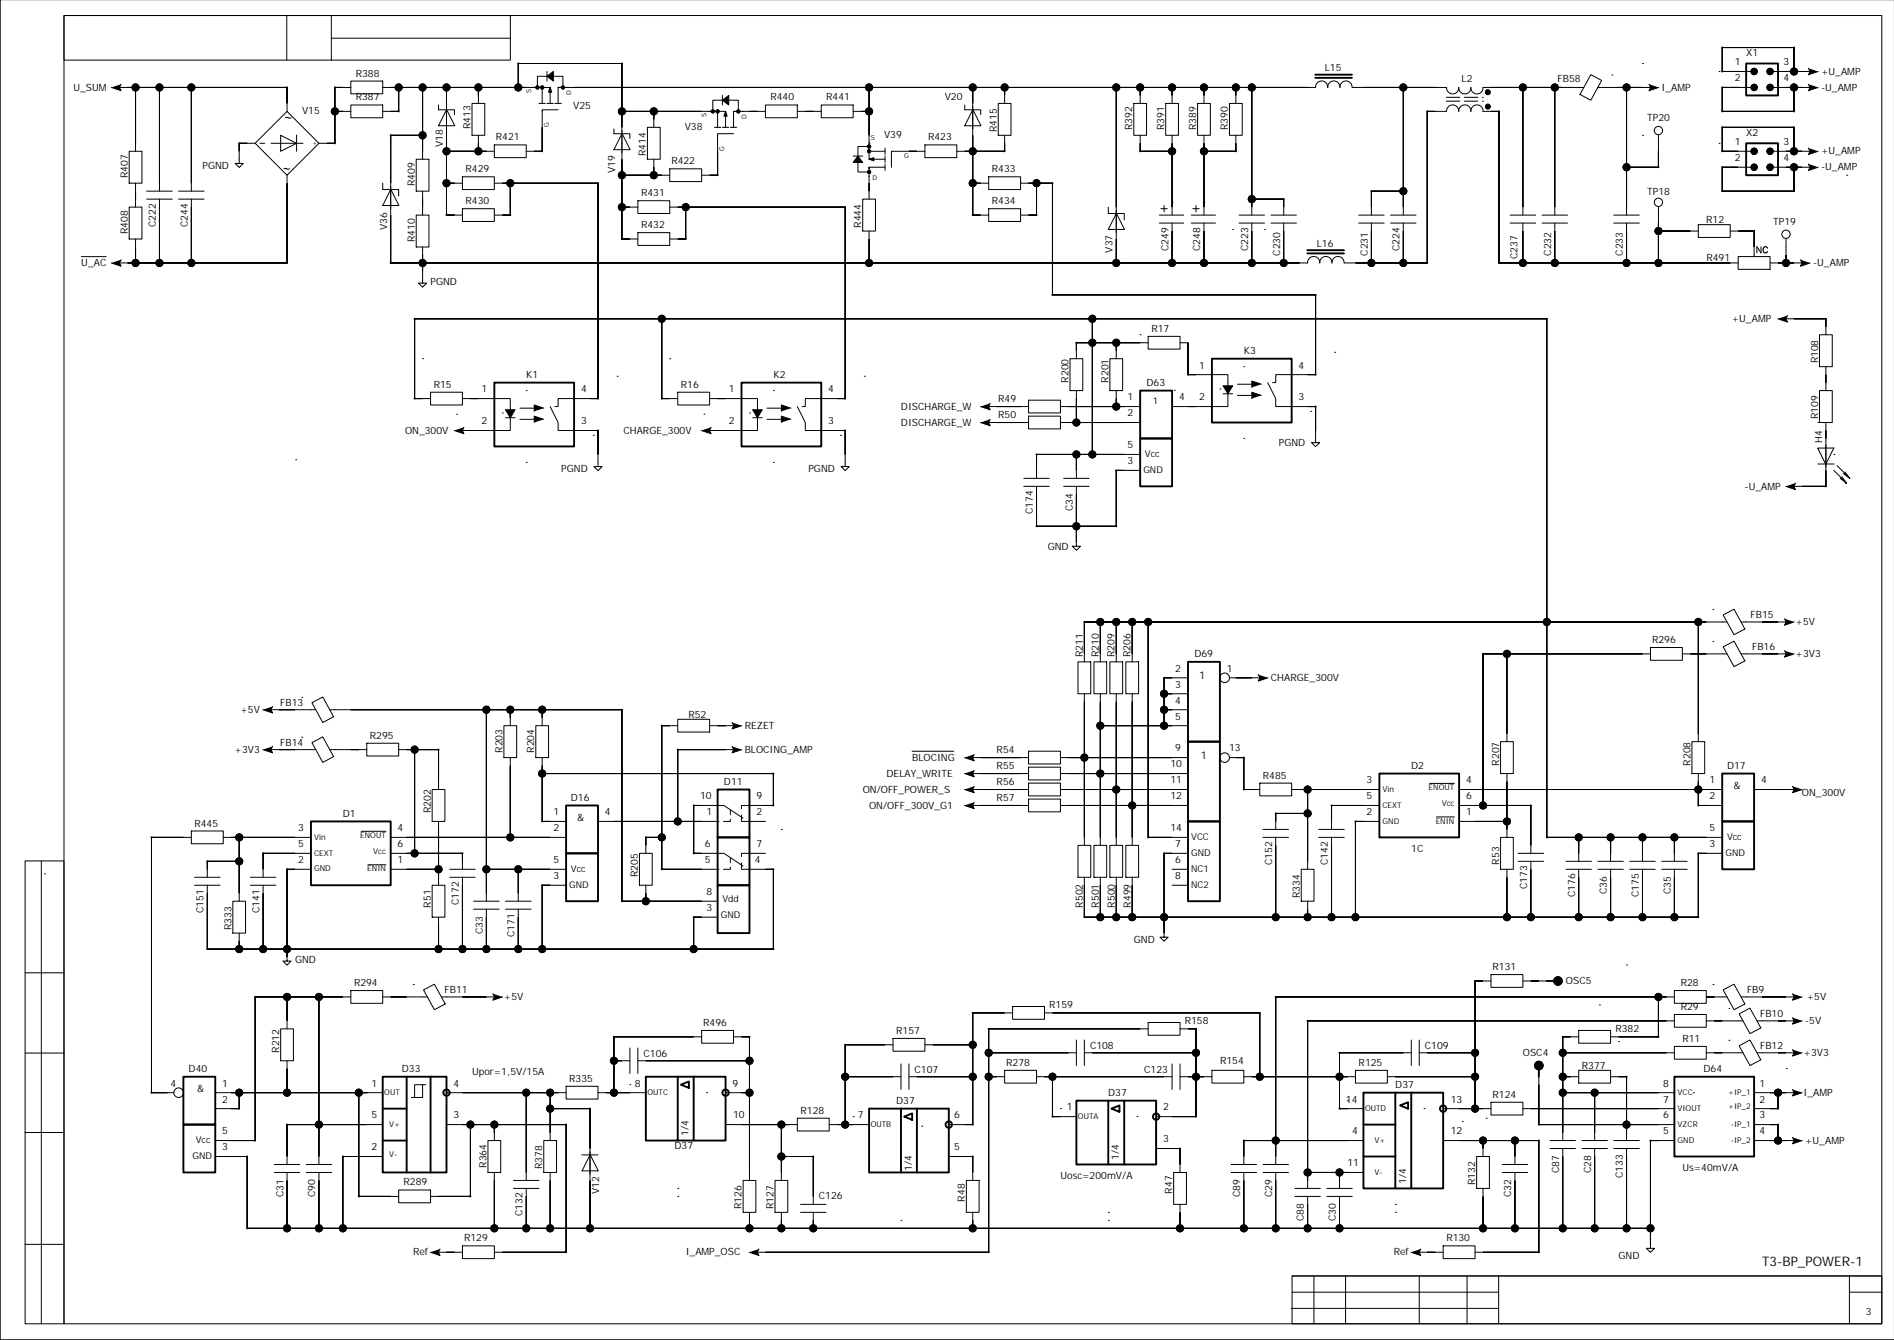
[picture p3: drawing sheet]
<svg xmlns="http://www.w3.org/2000/svg" width="594mm" height="420mm" viewBox="0 0 594 420" stroke-linecap="round" stroke-linejoin="round" font-family="sans-serif">
<defs><g id="words">
<text font-size="4.1" x="552.4" y="396.7">T3-BP_POWER-1</text>
<g font-size="3.3">
<text x="375.9" y="212.8">1</text>
<text x="376.4" y="237.8">1</text>
<text x="543.4" y="247.3">&amp;</text>
<text x="181" y="257.3">&amp;</text>
<text x="61.8" y="342.2">&amp;</text>
</g>
<g font-size="3.1">
<text x="547.4" y="17.5">X1</text>
<text x="111.5" y="24">R388</text>
<text x="415.3" y="22.3">L15</text>
<text x="543.9" y="20.5">1</text>
<text x="559.1" y="20.5">3</text>
<text x="570.9" y="23.4">+U_AMP</text>
<text x="23" y="28.4">U_SUM</text>
<text x="458.2" y="25.8">L2</text>
<text x="488.3" y="25.8">FB58</text>
<text x="520.9" y="28.4">I_AMP</text>
<text x="543.9" y="25.5">2</text>
<text x="559.1" y="25.5">4</text>
<text x="570.9" y="28.4">-U_AMP</text>
<text x="94.7" y="35.8">V15</text>
<text x="111.5" y="31.5">R387</text>
<text x="179.7" y="34.3">V25</text>
<text x="241.5" y="31.5">R440</text>
<text x="259" y="31.5">R441</text>
<text x="296.1" y="31.3">V20</text>
<text x="147.5" y="40.4" transform="rotate(-90 147.5 40.4)">R413</text>
<text x="214.7" y="40.8">V38</text>
<text x="312.5" y="41.4" transform="rotate(-90 312.5 41.4)">R415</text>
<text x="355" y="40.8" transform="rotate(-90 355 40.8)">R392</text>
<text x="365" y="40.8" transform="rotate(-90 365 40.8)">R391</text>
<text x="375" y="40.8" transform="rotate(-90 375 40.8)">R389</text>
<text x="384.9" y="40.8" transform="rotate(-90 384.9 40.8)">R390</text>
<text x="516.4" y="38">TP20</text>
<text x="138.8" y="46.2" transform="rotate(-90 138.8 46.2)">V18</text>
<text x="155.5" y="44">R421</text>
<text x="277.1" y="43.3">V39</text>
<text x="290.9" y="44">R423</text>
<text x="543.9" y="45.5">1</text>
<text x="547.4" y="42.5">X2</text>
<text x="559.1" y="45.5">3</text>
<text x="63.5" y="52.9">PGND</text>
<text x="146" y="54">R429</text>
<text x="202.5" y="48.9" transform="rotate(-90 202.5 48.9)">R414</text>
<text x="210.5" y="51.5">R422</text>
<text x="310.9" y="54">R433</text>
<text x="543.9" y="50.5">2</text>
<text x="559.1" y="50.5">4</text>
<text x="570.9" y="48.4">+U_AMP</text>
<text x="570.9" y="53.4">-U_AMP</text>
<text x="40" y="55.9" transform="rotate(-90 40 55.9)">R407</text>
<text x="130" y="58.4" transform="rotate(-90 130 58.4)">R409</text>
<text x="192.8" y="54.2" transform="rotate(-90 192.8 54.2)">V19</text>
<text x="146" y="64">R430</text>
<text x="201" y="61.5">R431</text>
<text x="310.9" y="64">R434</text>
<text x="516.4" y="61">TP18</text>
<text x="48.8" y="71.1" transform="rotate(-90 48.8 71.1)">C222</text>
<text x="58.8" y="71.1" transform="rotate(-90 58.8 71.1)">C244</text>
<text x="201" y="71.5">R432</text>
<text x="270" y="71.4" transform="rotate(-90 270 71.4)">R444</text>
<text x="534.9" y="70">R12</text>
<text x="555.9" y="70.5">TP19</text>
<text x="40" y="73.4" transform="rotate(-90 40 73.4)">R408</text>
<text x="121.3" y="72.2" transform="rotate(-90 121.3 72.2)">V36</text>
<text x="130" y="75.9" transform="rotate(-90 130 75.9)">R410</text>
<text x="412.8" y="77.2">L16</text>
<text x="25.5" y="83.4">U_AC</text>
<text x="348.8" y="79.2" transform="rotate(-90 348.8 79.2)">V37</text>
<text x="366.3" y="78.6" transform="rotate(-90 366.3 78.6)">C249</text>
<text x="376.3" y="78.6" transform="rotate(-90 376.3 78.6)">C248</text>
<text x="391.3" y="78.6" transform="rotate(-90 391.3 78.6)">C223</text>
<text x="401.3" y="80.1" transform="rotate(-90 401.3 80.1)">C230</text>
<text x="428.8" y="80.1" transform="rotate(-90 428.8 80.1)">C231</text>
<text x="438.8" y="78.6" transform="rotate(-90 438.8 78.6)">C224</text>
<text x="475.8" y="81.1" transform="rotate(-90 475.8 81.1)">C237</text>
<text x="486.2" y="80.1" transform="rotate(-90 486.2 80.1)">C232</text>
<text x="508.7" y="80.1" transform="rotate(-90 508.7 80.1)">C233</text>
<text x="534.9" y="81.9">R491</text>
<text x="568.4" y="83.4">-U_AMP</text>
<text x="135" y="89.4">PGND</text>
<text x="542.9" y="100.9">+U_AMP</text>
<text x="360.9" y="104">R17</text>
<text x="389.9" y="111">K3</text>
<text x="569.9" y="113.9" transform="rotate(-90 569.9 113.9)">R108</text>
<text x="165" y="118.5">K1</text>
<text x="242.4" y="118.5">K2</text>
<text x="335" y="119.9" transform="rotate(-90 335 119.9)">R200</text>
<text x="347.5" y="119.9" transform="rotate(-90 347.5 119.9)">R201</text>
<text x="375.9" y="115.5">1</text>
<text x="407.1" y="115.5">4</text>
<text x="136" y="121.5">R15</text>
<text x="151" y="123">1</text>
<text x="182.1" y="123">4</text>
<text x="213.5" y="121.5">R16</text>
<text x="228.4" y="123">1</text>
<text x="259.6" y="123">4</text>
<text x="312.9" y="125.9">R49</text>
<text x="353.4" y="125.5">1</text>
<text x="359.4" y="121">D63</text>
<text x="369.6" y="125.5">4</text>
<text x="375.9" y="125.5">2</text>
<text x="407.1" y="125.5">3</text>
<text x="282.4" y="128.4">DISCHARGE_W</text>
<text x="312.9" y="130.9">R50</text>
<text x="353.4" y="130.4">2</text>
<text x="569.9" y="131.4" transform="rotate(-90 569.9 131.4)">R109</text>
<text x="127" y="135.9">ON_300V</text>
<text x="151" y="132.9">2</text>
<text x="182.1" y="132.9">3</text>
<text x="195.5" y="135.9">CHARGE_300V</text>
<text x="228.4" y="132.9">2</text>
<text x="259.6" y="132.9">3</text>
<text x="282.4" y="133.4">DISCHARGE_W</text>
<text x="353.4" y="140.4">5</text>
<text x="400.9" y="139.9">PGND</text>
<text x="571.2" y="138.9" transform="rotate(-90 571.2 138.9)">H4</text>
<text x="176" y="147.9">PGND</text>
<text x="253.4" y="147.9">PGND</text>
<text x="353.4" y="145.4">3</text>
<text x="546.9" y="153.4">-U_AMP</text>
<text x="323.8" y="161.1" transform="rotate(-90 323.8 161.1)">C174</text>
<text x="336.3" y="160.2" transform="rotate(-90 336.3 160.2)">C34</text>
<text x="328.4" y="172.4">GND</text>
<text x="548.8" y="193.7">FB15</text>
<text x="562.9" y="195.9">+5V</text>
<text x="517.9" y="201.4">R296</text>
<text x="549.3" y="203.7">FB16</text>
<text x="339.4" y="205.8" transform="rotate(-90 339.4 205.8)">R211</text>
<text x="344.4" y="205.8" transform="rotate(-90 344.4 205.8)">R210</text>
<text x="349.4" y="205.8" transform="rotate(-90 349.4 205.8)">R209</text>
<text x="354.4" y="205.8" transform="rotate(-90 354.4 205.8)">R206</text>
<text x="374.4" y="205.9">D69</text>
<text x="562.9" y="205.9">+3V3</text>
<text x="368.4" y="215.4">3</text>
<text x="368.4" y="210.4">2</text>
<text x="384.6" y="210.4">1</text>
<text x="398.4" y="213.4">CHARGE_300V</text>
<text x="87.9" y="221.2">FB13</text>
<text x="368.4" y="220.4">4</text>
<text x="75.4" y="223.4">+5V</text>
<text x="215.8" y="224.9">R52</text>
<text x="368.4" y="225.4">5</text>
<text x="87.9" y="233.7">FB14</text>
<text x="116" y="231.4">R295</text>
<text x="233.4" y="228.4">REZET</text>
<text x="73.5" y="235.9">+3V3</text>
<text x="157.5" y="235.8" transform="rotate(-90 157.5 235.8)">R203</text>
<text x="167.5" y="235.8" transform="rotate(-90 167.5 235.8)">R204</text>
<text x="233.4" y="235.9">BLOCING_AMP</text>
<text x="285.9" y="238.4">BLOCING</text>
<text x="312.4" y="235.9">R54</text>
<text x="368.4" y="235.4">9</text>
<text x="385.3" y="235.4">13</text>
<text x="469.9" y="239.8" transform="rotate(-90 469.9 239.8)">R207</text>
<text x="529.9" y="239.8" transform="rotate(-90 529.9 239.8)">R208</text>
<text x="226.9" y="245.9">D11</text>
<text x="277.9" y="243.4">DELAY_WRITE</text>
<text x="312.4" y="240.9">R55</text>
<text x="312.4" y="245.9">R56</text>
<text x="366.9" y="240.4">10</text>
<text x="366.9" y="245.4">11</text>
<text x="395.9" y="243.9">R485</text>
<text x="428.4" y="245.4">3</text>
<text x="442.4" y="240.9">D2</text>
<text x="459.6" y="245.4">4</text>
<text x="535.9" y="245.4">1</text>
<text x="541.4" y="240.9">D17</text>
<text x="552.1" y="245.4">4</text>
<text x="179" y="250.9">D16</text>
<text x="219.4" y="250.4">10</text>
<text x="237.1" y="250.4">9</text>
<text x="270.4" y="248.4">ON/OFF_POWER_S</text>
<text x="312.4" y="250.9">R57</text>
<text x="366.9" y="250.4">12</text>
<text x="428.4" y="250.4">5</text>
<text x="459.6" y="250.4">6</text>
<text x="535.9" y="250.4">2</text>
<text x="564.9" y="249.4">ON_300V</text>
<text x="107.5" y="255.9">D1</text>
<text x="135" y="254.8" transform="rotate(-90 135 254.8)">R202</text>
<text x="173.5" y="255.4">1</text>
<text x="189.6" y="255.4">4</text>
<text x="221.4" y="255.4">1</text>
<text x="237.1" y="255.4">2</text>
<text x="272.4" y="253.4">ON/OFF_300V_G1</text>
<text x="428.4" y="255.4">2</text>
<text x="459.6" y="255.4">1</text>
<text x="61" y="258.9">R445</text>
<text x="93.5" y="260.4">3</text>
<text x="124.7" y="260.4">4</text>
<text x="173.5" y="260.4">2</text>
<text x="366.9" y="260.4">14</text>
<text x="535.9" y="260.4">5</text>
<text x="93.5" y="265.4">5</text>
<text x="124.7" y="265.4">6</text>
<text x="220.9" y="265.4">6</text>
<text x="237.1" y="265.4">7</text>
<text x="368.4" y="265.4">7</text>
<text x="442.4" y="266.9">1C</text>
<text x="535.9" y="265.4">3</text>
<text x="93.5" y="270.4">2</text>
<text x="124.7" y="270.4">1</text>
<text x="173.5" y="270.4">5</text>
<text x="173.5" y="275.4">3</text>
<text x="200" y="274.8" transform="rotate(-90 200 274.8)">R205</text>
<text x="220.9" y="270.4">5</text>
<text x="236.6" y="270.4">4</text>
<text x="368.4" y="275.4">8</text>
<text x="368.4" y="270.4">6</text>
<text x="398.8" y="271.1" transform="rotate(-90 398.8 271.1)">C152</text>
<text x="416.3" y="271.1" transform="rotate(-90 416.3 271.1)">C142</text>
<text x="469.9" y="270.8" transform="rotate(-90 469.9 270.8)">R53</text>
<text x="221.4" y="280.4">8</text>
<text x="407.4" y="281.3" transform="rotate(-90 407.4 281.3)">R334</text>
<text x="478.8" y="278.6" transform="rotate(-90 478.8 278.6)">C173</text>
<text x="493.7" y="281.1" transform="rotate(-90 493.7 281.1)">C176</text>
<text x="503.7" y="280.2" transform="rotate(-90 503.7 280.2)">C36</text>
<text x="513.7" y="281.1" transform="rotate(-90 513.7 281.1)">C175</text>
<text x="523.7" y="280.2" transform="rotate(-90 523.7 280.2)">C35</text>
<text x="63.8" y="286.1" transform="rotate(-90 63.8 286.1)">C151</text>
<text x="81.3" y="286.1" transform="rotate(-90 81.3 286.1)">C141</text>
<text x="135" y="284.3" transform="rotate(-90 135 284.3)">R51</text>
<text x="143.8" y="283.6" transform="rotate(-90 143.8 283.6)">C172</text>
<text x="221.4" y="285.4">3</text>
<text x="339.5" y="284.3" transform="rotate(-90 339.5 284.3)">R502</text>
<text x="344.5" y="284.3" transform="rotate(-90 344.5 284.3)">R501</text>
<text x="349.5" y="284.3" transform="rotate(-90 349.5 284.3)">R500</text>
<text x="354.5" y="284.3" transform="rotate(-90 354.5 284.3)">R499</text>
<text x="72.5" y="291.3" transform="rotate(-90 72.5 291.3)">R333</text>
<text x="151.3" y="292.7" transform="rotate(-90 151.3 292.7)">C33</text>
<text x="161.3" y="293.6" transform="rotate(-90 161.3 293.6)">C171</text>
<text x="355.4" y="295.3">GND</text>
<text x="92.5" y="301.8">GND</text>
<text x="467.9" y="303.9">R131</text>
<text x="111" y="308.9">R294</text>
<text x="139.3" y="311.2">FB11</text>
<text x="490.9" y="308.2">OSC5</text>
<text x="526.9" y="308.9">R28</text>
<text x="547.7" y="311.2">FB9</text>
<text x="158" y="313.3">+5V</text>
<text x="328.9" y="315.9">R159</text>
<text x="526.9" y="316.4">R29</text>
<text x="566.4" y="313.3">+5V</text>
<text x="220.4" y="321.4">R496</text>
<text x="280.9" y="323.9">R157</text>
<text x="371.4" y="320.9">R158</text>
<text x="506.4" y="323.4">R382</text>
<text x="551.8" y="318.7">FB10</text>
<text x="565.9" y="320.8">-5V</text>
<text x="87.5" y="329.8" transform="rotate(-90 87.5 329.8)">R212</text>
<text x="341.7" y="328.7">C108</text>
<text x="446.7" y="328.7">C109</text>
<text x="527.4" y="326.4">R11</text>
<text x="551.8" y="328.7">FB12</text>
<text x="59.1" y="335.9">D40</text>
<text x="126" y="335.9">D33</text>
<text x="201.7" y="331.2">C106</text>
<text x="315.4" y="333.9">R278</text>
<text x="382.5" y="333.2">R154</text>
<text x="425.9" y="333.9">R125</text>
<text x="477.4" y="330.7">OSC4</text>
<text x="495.9" y="334.8">R377</text>
<text x="534" y="335.9">D64</text>
<text x="565.4" y="330.8">+3V3</text>
<text x="53.5" y="340.4">4</text>
<text x="69.7" y="340.4">1</text>
<text x="116.5" y="340.4">1</text>
<text x="142.1" y="340.4">4</text>
<text x="148" y="336.8">Upor=1,5V/15A</text>
<text x="178.5" y="338.9">R335</text>
<text x="199" y="340.4">8</text>
<text x="229.6" y="340.4">9</text>
<text x="286.7" y="336.2">C107</text>
<text x="358.7" y="336.2">C123</text>
<text x="437.4" y="340.9">D37</text>
<text x="521.4" y="340.4">8</text>
<text x="551.6" y="340.4">1</text>
<text x="69.7" y="345.4">2</text>
<text x="280.9" y="345.9">D37</text>
<text x="334.4" y="347.9">1</text>
<text x="347.4" y="343.4">D37</text>
<text x="364.6" y="347.9">2</text>
<text x="421.9" y="345.4">14</text>
<text x="454.8" y="345.4">13</text>
<text x="467.9" y="343.9">R124</text>
<text x="521.4" y="345.4">7</text>
<text x="551.6" y="345.4">2</text>
<text x="565.4" y="343.3">I_AMP</text>
<text x="116.5" y="350.4">5</text>
<text x="142.1" y="350.4">3</text>
<text x="229.8" y="350.4">10</text>
<text x="250.9" y="348.9">R128</text>
<text x="268.9" y="350.4">7</text>
<text x="299.1" y="350.4">6</text>
<text x="521.4" y="350.4">6</text>
<text x="551.6" y="350.4">3</text>
<text x="69.7" y="355.4">5</text>
<text x="211.5" y="359.9">D37</text>
<text x="215.8" y="355.8" transform="rotate(-90 215.8 355.8)">1/4</text>
<text x="364.6" y="357.9">3</text>
<text x="423.9" y="355.4">4</text>
<text x="454.8" y="355.4">12</text>
<text x="521.4" y="355.4">5</text>
<text x="551.6" y="355.4">4</text>
<text x="565.9" y="358.3">+U_AMP</text>
<text x="69.7" y="360.4">3</text>
<text x="116.5" y="360.4">2</text>
<text x="152.5" y="365.8" transform="rotate(-90 152.5 365.8)">R364</text>
<text x="299.1" y="360.4">5</text>
<text x="350.8" y="363.3" transform="rotate(-90 350.8 363.3)">1/4</text>
<text x="422.4" y="365.4">11</text>
<text x="126.5" y="371.4">R289</text>
<text x="170" y="366.3" transform="rotate(-90 170 366.3)">R378</text>
<text x="285.8" y="366.8" transform="rotate(-90 285.8 366.8)">1/4</text>
<text x="332.4" y="369.3">Uosc=200mV/A</text>
<text x="440.8" y="370.8" transform="rotate(-90 440.8 370.8)">1/4</text>
<text x="462.4" y="371.3" transform="rotate(-90 462.4 371.3)">R132</text>
<text x="488.7" y="367.6" transform="rotate(-90 488.7 367.6)">C87</text>
<text x="498.7" y="367.6" transform="rotate(-90 498.7 367.6)">C28</text>
<text x="508.7" y="369" transform="rotate(-90 508.7 369)">C133</text>
<text x="527.4" y="366.8">Us=40mV/A</text>
<text x="88.8" y="375.1" transform="rotate(-90 88.8 375.1)">C31</text>
<text x="98.8" y="375.1" transform="rotate(-90 98.8 375.1)">C90</text>
<text x="187.8" y="374.1" transform="rotate(-90 187.8 374.1)">V12</text>
<text x="256.7" y="375.7">C126</text>
<text x="302.4" y="376.4" transform="rotate(-90 302.4 376.4)">R48</text>
<text x="367.4" y="373.9" transform="rotate(-90 367.4 373.9)">R47</text>
<text x="388.8" y="375.1" transform="rotate(-90 388.8 375.1)">C89</text>
<text x="398.8" y="375.1" transform="rotate(-90 398.8 375.1)">C29</text>
<text x="473.8" y="375.1" transform="rotate(-90 473.8 375.1)">C32</text>
<text x="163.8" y="381" transform="rotate(-90 163.8 381)">C132</text>
<text x="232.5" y="378.8" transform="rotate(-90 232.5 378.8)">R126</text>
<text x="242.5" y="378.8" transform="rotate(-90 242.5 378.8)">R127</text>
<text x="408.8" y="382.6" transform="rotate(-90 408.8 382.6)">C88</text>
<text x="418.8" y="382.6" transform="rotate(-90 418.8 382.6)">C30</text>
<text x="145.5" y="388.9">R129</text>
<text x="453.4" y="388.9">R130</text>
<text x="129.5" y="393.3">Ref</text>
<text x="215" y="393.3">I_AMP_OSC</text>
<text x="436.9" y="393.3">Ref</text>
<text x="507.4" y="394.3">GND</text>
<text x="584.9" y="411.8">3</text>
</g>
<g font-size="2.9">
<text x="361.4" y="126.7">1</text>
<text x="358.9" y="143.2">Vcc</text>
<text x="358.4" y="148.2">GND</text>
<text x="373.4" y="263.1">VCC</text>
<text x="541.4" y="263.1">Vcc</text>
<text x="373.4" y="268.1">GND</text>
<text x="540.9" y="268.1">GND</text>
<text x="179" y="273.1">Vcc</text>
<text x="373.4" y="273.1">NC1</text>
<text x="178.5" y="278.1">GND</text>
<text x="373.4" y="278.1">NC2</text>
<text x="225.9" y="287.6">GND</text>
<text x="226.4" y="282.6">Vdd</text>
<text x="61.4" y="358.1">Vcc</text>
<text x="60.4" y="363.1">GND</text>
</g>
<text font-size="2.8" x="550.4" y="78.7">NC</text>
<g font-size="2.5">
<text x="433.4" y="248">Vin</text>
<text x="447.8" y="247.5">ENOUT</text>
<text x="433.4" y="253">CEXT</text>
<text x="451.9" y="252.5">Vcc</text>
<text x="98.5" y="263">Vin</text>
<text x="112.9" y="262.5">ENOUT</text>
<text x="433.4" y="258">GND</text>
<text x="450.1" y="258">ENIN</text>
<text x="98.5" y="268">CEXT</text>
<text x="117" y="267.5">Vcc</text>
<text x="98.5" y="273">GND</text>
<text x="115.1" y="273">ENIN</text>
<text x="120.5" y="343">OUT</text>
<text x="203" y="343">OUTC</text>
<text x="525.9" y="343">VCC</text>
<text x="541.7" y="347.5">+IP_2</text>
<text x="541.7" y="343">+IP_1</text>
<text x="122" y="353">V+</text>
<text x="272.9" y="353">OUTB</text>
<text x="337.9" y="350.5">OUTA</text>
<text x="427.9" y="348">OUTD</text>
<text x="525.9" y="353">VZCR</text>
<text x="525.9" y="348">VIOUT</text>
<text x="542.6" y="353">-IP_1</text>
<text x="430.9" y="358">V+</text>
<text x="525.9" y="358">GND</text>
<text x="542.6" y="358">-IP_2</text>
<text x="122" y="362.5">V-</text>
<text x="430.9" y="368">V-</text>
</g>
<g font-size="2.1">
<text x="166.5" y="29.2" transform="rotate(-90 166.5 29.2)">S</text>
<text x="179" y="29.9" transform="rotate(-90 179 29.9)">D</text>
<text x="172" y="39.9" transform="rotate(-90 172 39.9)">G</text>
<text x="221.5" y="36.7" transform="rotate(-90 221.5 36.7)">S</text>
<text x="234" y="37.4" transform="rotate(-90 234 37.4)">D</text>
<text x="97.9" y="45.5">+</text>
<text x="227" y="47.4" transform="rotate(-90 227 47.4)">G</text>
<text x="272.9" y="44">S</text>
<text x="283.5" y="49.5">G</text>
<text x="273.5" y="56.5">D</text>
</g>
</g></defs>
<g fill="none" stroke="#000" stroke-width=".31">
<path d="M0 -.1v419.9h593.8M20.1 4.9h139.9v13.9h-139.9zM20.1 4.9h569.8v409.8h-569.8zM89.9 4.9v13.9M103.9 4.9v13.9M103.9 12h56.1M514.9 19.9h.1M37.5 27.4h52.5v7.5M40 27.4h.1M42.5 27.4v20M50 27.4v32.5M60 27.4v32.5"/>
<path d="M89.5 36.9h1.8M105 34.9h5M110 32.9h10v4h-10zM110 25.4h10v4h-10zM110 27.4h-5v17.5h-5M120 27.4h47.1M125 27.4v7.5h-5M132.5 27.4v22.5M137.4 34.4h5.1v1.5M137.5 32.9v1.5M140 27.4v40h5M140 34.3l2.5 5.1h-5z"/>
<path d="M148 32.4h4v10h-4zM150 27.4v5M162.5 27.4v-7.5h32.5v55h5M167 27.4h3v5M167.5 27.4h.1M168.5 27.4v-3.5h8v3.5M169 32.4h2M170 27.4h2.5v5M171.5 32.4h2M171.5 22.4v3M174 32.4h2M175 34.4h-5v13h-5"/>
<path d="M175 27.4v5M175.5 27.4h-.5h3M177.8 27.4h234.6a1.91 1.91 0 0 1 1.9-2 1.91 1.91 0 0 1 1.9 2 1.91 1.91 0 0 1 1.9-2 1.91 1.91 0 0 1 1.9 2 1.91 1.91 0 0 1 1.9-2 1.91 1.91 0 0 1 1.9 2M195 34.9h27.1M203 39.9h4v10h-4zM205 34.9v5M221.9 34.9h3v5M222.4 34.9h.1M223.4 34.9v-3.5h8v3.5M223.9 39.9h2M224.9 34.9h2.5v5M226.4 39.9h2"/>
<path d="M226.4 29.9v3M228.9 39.9h2M229.9 34.9v5M230.4 34.9h-.5h3M232.8 34.9h7.1M239.9 32.9h10v4h-10zM249.9 34.9h7.5M257.4 32.9h10v4h-10zM267.4 34.9h5M272.4 27.4v17.1M302.4 34.4h5v1.5M302.4 32.9v1.5"/>
<path d="M304.9 27.4v40h5M305 34.3l2.5 5.1h-5.1zM312.9 32.4h4v10h-4zM314.9 27.4v5M349.9 27.4v55M355.4 32.4h4v10h-4zM357.4 27.4v5M365.4 32.4h4v10h-4zM367.4 27.4v5M375.4 32.4h4v10h-4zM377.4 27.4v5M385.4 32.4h4v10h-4z"/>
<path d="M387.4 27.4v5M392.4 27.4v40M423.9 27.4h29.5M439.9 27.4v40M453.4 34.9h-6v47.5h-26M453.5 34.9a1.91 1.91 0 0 1 1.9-2 1.91 1.91 0 0 1 1.9 2 1.91 1.91 0 0 1 1.9-2 1.91 1.91 0 0 1 1.9 2M453.5 27.4a1.91 1.91 0 0 0 1.9 2 1.91 1.91 0 0 0 1.9-2 1.91 1.91 0 0 0 1.9 2 1.91 1.91 0 0 0 1.9-2M461.1 34.9a1.91 1.91 0 0 1 1.9-2 1.91 1.91 0 0 1 1.9 2h5v47.5h75M461.1 27.4a1.91 1.91 0 0 0 1.9 2 1.91 1.91 0 0 0 1.9-2M464.9 27.4h31.6M477.4 27.4v40M487.4 27.4v40"/>
<path d="M498.7 23.4l3.4 1.8-3.4 6.2-3.4-1.8zM500.9 27.4h16.5M505.3 23.5h.1M509.9 27.4v40M514.9 27.4h.1M538.9 22.4h.1M549.9 27.4h-10v7.5h22.5v-7.5M549.9 22.4h-10v-7.5h22.5v7.5M554.9 27.4h12.5M554.9 22.4h12.5M564.9 22.4h.1M564.9 27.4h.1"/>
<path d="M40.5 47.4h4v10h-4zM42.5 57.4v7.5M46 59.9h8M56 59.9h8M75 47.4h.1M80 44.9l10-10 10 10-10 10zM80 44.9h-5v6.3h-1.3l1.3 1.3 1.3-1.3h-1.3M81.5 44.9h1.5M85 44.9h10M88 42.4l5 2.5-5 2.5zM89 52.9h1.8M90 54.9v27.5h-52.5"/>
<path d="M93 42.3v5.1M120 57.4v2h5v2M122.5 59.3l2.6 5.1h-5.1zM130.5 49.9h4v10h-4zM132.5 42.4h-10v40h287.4a1.91 1.91 0 0 1 1.9-2.1 1.91 1.91 0 0 1 1.9 2.1 1.91 1.91 0 0 1 1.9-2.1 1.91 1.91 0 0 1 1.9 2.1 1.91 1.91 0 0 1 1.9-2.1 1.91 1.91 0 0 1 1.9 2.1M132.5 59.9v7.5M140 47.4h15M140 57.4h5M145 55.4h10v4h-10zM150 42.4v5M155 45.4h10v4h-10zM155 57.4h32.5v67.5h-12.5v2.5h-1"/>
<path d="M160 57.4v10h-5M192.4 41.9h5.1v1.5M192.5 40.4v1.5M195 54.9h15M195 41.8l2.5 5.1h-5zM205 49.9v5M210 52.9h9.9v4h-9.9zM229.9 41.9h-5v13h-5M267.4 48.9h3M272.4 44.4v3h5M272.4 52.9v-.5v3M272.4 45.9h-3.5v8h3.5"/>
<path d="M272.4 44.9h.1M272.4 47.4v2.5h5M272.4 55.2v7.2M272.4 52.4h5M277.4 46.4v2M277.4 48.9v2M277.4 51.4v2M289.9 45.4h10v4h-10zM289.9 47.4h-10.5v5M304.9 57.4h5M309.9 55.4h10v4h-10zM314.9 42.4v5h-15"/>
<path d="M319.9 57.4h10v35h82.5v25h-12.5v2.5h-1M324.9 57.4v10h-5M357.4 42.4v5h10M367.4 42.4v25M377.4 42.4v25M387.4 42.4v5h-10M439.9 59.9h-10v7.5M514.9 42.4h.1M519.9 42.4v10h-10M538.9 44.9h.1M549.9 47.4h-10v-7.5h22.5v7.5M549.9 52.4h-10v7.5h22.5v-7.5"/>
<path d="M554.9 52.4h.1M554.9 47.4h12.5M554.9 52.4h12.5M564.9 47.4h.1M564.9 52.4h.1M578.9 54.9h.1M40.5 64.9h4v10h-4zM42.5 74.9v7.5M46 62.4h8M50 62.4v20M56 62.4h8M60 62.4v20"/>
<path d="M130.5 67.4h4v10h-4zM132.5 77.4v11.3h-1.3l1.3 1.3 1.2-1.3h-1.2M145 65.4h10v4h-10zM195 64.9h5M200 62.9h10v4h-10zM200 72.9h10v4h-10zM210 64.9h54.9v60h-12.5v2.5h-1M215 64.9v10h-5M270.4 62.4h4v10h-4zM272.4 72.4v10M309.9 65.4h10v4h-10zM347.4 64.9v2h5v2"/>
<path d="M350 66.8l2.5 5.1h-5.1zM363.4 67.4h7.6M363.4 69.9h7.6M363.9 65.4h2M364.9 64.4v2M367.4 63.4h.1M367.4 69.9v12.5M373.4 67.4h7.6M373.4 69.9h7.6M373.9 65.4h2M374.9 64.4v2M377.4 63.4h.1"/>
<path d="M377.4 69.9v12.5M386.4 71.9h.1M388.4 67.4h8M388.4 69.9h8M392.4 62.4h10v5M392.4 69.9v12.5M396.4 71.9h.1M398.4 67.4h8M398.4 69.9h8M402.4 69.9v12.5M425.9 67.4h8M425.9 69.9h8"/>
<path d="M429.9 69.9v12.5M435.9 67.4h8M435.9 69.9h8M439.9 69.9v12.5M473.4 67.4h8M473.4 69.9h8M477.4 69.9v12.5M483.4 67.4h8M483.4 69.9h8M487.4 69.9v12.5M505.9 67.4h8M505.9 69.9h8"/>
<path d="M509.9 69.9v12.5M519.9 64.9v17.5M519.9 72.4h12.5M532.4 70.4h10v4h-10zM542.4 72.4h7.5v8M559.9 74.9v7.5M25.5 80.4h7.8M40 82.4h.1M132.5 84.9h.1M207.5 99.9v25h5M342.4 99.9v42.5M544.9 80.4h10v4h-10z"/>
<path d="M554.9 82.4h10M559.8 99.9h12.6v5M562.4 82.4h.1M562.4 99.9h.1M132.5 112.4h.1M193.5 117.9h.1M210 112.4h.1M270.9 117.9h.1M335.4 112.4h4v10h-4zM347.9 112.4h4v10h-4zM349.9 107.4v5M357.4 104.9h.1"/>
<path d="M359.9 105.4h10v4h-10zM359.9 107.4h-22.5v5M369.9 107.4h2.5v10h12.5v10h-17.5M389.9 114.9h.1M397.4 119.9l2.5 5v2.5h12.5v11.3h-1.3l1.3 1.2 1.3-1.2h-1.3M418.4 110.4h.1M570.4 104.9h4v10h-4zM572.4 114.9v7.5M135 122.9h10v4h-10zM135 124.9h-5v-25h354.9v162.4h55M143.2 129.8h.1M145 124.9h15v10h-15.1"/>
<path d="M147.5 134.9h.1M157.5 129.4h.1M158.5 130.9h3M163 127.9h4.5M163 131.4h4.5M165 122.4h.1M172.5 127.4l2.5 5v2.5h12.5v11.3h-1.3l1.3 1.2 1.2-1.2h-1.2M186 136.4h.1M212.5 122.9h9.9v4h-9.9zM220.7 129.8h.1M222.4 124.9h15v10h-15M224.9 134.9h.1"/>
<path d="M234.9 129.4h.1M235.9 130.9h3M240.4 127.9h4.5M240.4 131.4h4.5M242.4 122.4h.1M249.9 127.4l2.5 5v2.5h12.5v11.3h-1.2l1.2 1.2 1.3-1.2h-1.3M263.4 136.4h.1M309.9 127.4h12.5M309.9 132.4h12.5M312.4 127.4h.1M312.4 132.4h.1M322.4 125.4h10v4h-10z"/>
<path d="M322.4 130.4h10v4h-10zM332.4 127.4h25M332.4 132.4h25M337.4 122.4v10M349.9 122.4v5M368.1 122.3h.1M382.4 121.9h.1M383.4 123.4h3M387.9 120.4h4.5M387.9 123.9h4.5M389.9 137.4h.1M410.9 128.9h.1"/>
<path d="M412.4 134.9h.1M569.9 132.4h.1M570.4 122.4h4v10h-4zM572.4 132.4v20h-10.1M92.7 144h.1M165 144.9h.1M187.5 142.4h.1M242.4 144.9h.1M264.9 142.4h.1M320.9 152.4h8M320.9 149.9h8M333.4 152.4h8"/>
<path d="M333.4 149.9h8M337.4 152.4v18.7h-1.2l1.2 1.3 1.3-1.3h-1.3M337.4 142.4v7.5M357.4 147.4h-7.5v17.5h-25v-12.5M357.4 142.4h-32.5v7.5M564.9 152.4h.1M569.8 140.4h5.1l-2.6 5zM569.9 145.4h5M574.9 142.4h.1M574.9 147.4l4 4-2-1.5M575.9 145.9l4 4-2-1.5M577.4 149.4l1.5 2"/>
<path d="M578.4 151.4h.1M578.4 147.9l1.5 2M337.4 169.9h.1M344.9 194.9v12.5M349.9 194.9v12.5M354.9 194.9v12.5M359.9 194.9v67.4h12.5M532.4 194.9v37.4M537 191h.1M540.2 192.7l3.4-1.8 3.4 6.2-3.4 1.8zM541.4 194.9h-201.5v12.5M545.8 194.9h14.1"/>
<path d="M557.4 194.9h.1M94.6 218.5h.1M337.9 207.4h4v10h-4zM339.9 217.4v47.4M342.9 207.4h4v10h-4zM344.9 217.4v47.4M347.9 207.4h4v10h-4zM349.9 217.4v47.4M352.9 207.4h4v10h-4zM354.9 217.4v47.4M364.9 217.4h7.5M372.4 212.4h-7.5v14.9"/>
<path d="M385.4 212.4h9.5M392.4 212.4h.1M472.4 204.9v27.4M517.4 202.9h10v4h-10zM517.4 204.9h-52.5v47.4M527.4 204.9h14M537 201h.1M540.2 202.7l3.4-1.8 3.4 6.2-3.4 1.8zM545.8 204.9h14.1M557.4 204.9h.1M84.9 222.4h14.1M84.9 234.8h14.1"/>
<path d="M87.5 222.4h.1M87.5 234.8h.1M94.6 230.9h.1M97.8 220.2l3.4-1.8 3.4 6.2-3.4 1.7zM97.8 232.6l3.4-1.8 3.4 6.2-3.4 1.8zM103.4 222.4h91.6v59.9h29.9M103.4 234.8h11.6M115 232.8h10v4h-10zM125 234.8h12.5v12.5M130 234.8v32.5M152.5 222.4v59.9M158 227.3h4v10h-4z"/>
<path d="M160 222.4v4.9M160 237.3v25M168 227.3h4v10h-4zM170 222.4v4.9M170 237.3v20h7.5M212.5 225.3h9.9v4h-9.9zM212.5 227.3h-5v45h17.4M222.4 227.3h7.6M227.4 227.3h.1M227.4 234.8h.1M230 234.8h-17.5v22.5M285.9 235.4h13.1"/>
<path d="M304.9 237.3h17.5M307.4 237.3h.1M322.4 235.3h10v4h-10zM332.4 237.3h40M344.9 227.3h27.5M364.9 222.4h7.5M385.4 237.3h4.5v10h5M470.4 232.3h4v10h-4zM530.4 232.3h4v10h-4zM135.5 247.3h4v10h-4zM137.5 257.3v20M170 242.3h72.4v10h-10v1"/>
<path d="M187.5 257.3h37.4M232.4 255.3v2h7.5M232.9 256.3l-6-4h-9.4v15h9.4l6 4M244.9 259.8h.1M304.9 252.3h17.5M304.9 247.3h17.5M304.9 242.3h17.5M307.4 247.3h.1M307.4 252.3h.1M307.4 242.3h.1M322.4 240.3h10v4h-10zM322.4 245.3h10v4h-10z"/>
<path d="M322.4 250.3h10v4h-10zM332.4 252.3h40M332.4 247.3h40M332.4 242.3h40M394.9 245.3h10v4h-10zM395.9 259.8h8M404.9 247.3h27.5M409.9 254.8h-10v5M409.9 247.3v25M413.4 259.8h8M432.4 257.3h-7.5v30M432.4 252.3h-15v7.5"/>
<path d="M448.1 245.4h7.8M450.3 255.9h5.6M457.4 257.3h15M457.4 252.3h22.5v15M457.4 247.3h82.5M472.4 242.3v20M532.4 242.3v10h7.5M549.9 247.3h12.5M559.9 247.3h.1M7.9 269.7h12.2v145h-12.2zM13 269.7v145M14 273.8h.1"/>
<path d="M60 260.3h10v4h-10zM60 262.3h-12.5v80h7M61 277.3h8M61 274.8h8M70 262.3h27.5M75 262.3v20M75 269.8h-10v5M78.5 277.3h8M78.5 274.8h8M82.5 277.3v20M97.5 272.3h-7.5v28.8h-1.3l1.3 1.3 1.2-1.3h-1.2M97.5 267.3h-15v7.5"/>
<path d="M113.2 260.4h7.8M115.3 270.9h5.7M122.5 262.3h55M122.5 272.3h15M122.5 267.3h22.5v5M135.5 277.3h4v10h-4zM141 272.3h8M141 274.8h8M145 274.8v22.5M152.5 272.3h25M162.5 272.3v10M177.5 277.3h-7.5v20"/>
<path d="M200.5 267.3h4v10h-4zM202.5 277.3v5M207.5 262.3h-5v5M232.4 270.3v2h10v25h-177.4v-20M239.9 267.3h-7.5v1M337.9 264.8h4v10h-4zM342.9 264.8h4v10h-4zM344.9 274.8v12.5M347.9 264.8h4v10h-4zM349.9 274.8v12.5M352.9 264.8h4v10h-4zM354.9 274.8v12.5"/>
<path d="M367.4 272.3h5M367.4 277.3h5M372.4 267.3h-7.5v26.3h-1.3l1.3 1.3 1.3-1.3h-1.3M395.9 262.3h8M399.9 262.3v25M407.9 272.3h4v10h-4zM413.4 262.3h8M417.4 262.3v25M470.4 262.3h4v10h-4zM472.4 272.3v15M475.9 267.3h8M475.9 269.8h8"/>
<path d="M479.9 269.8v17.5M490.9 272.3h8M490.9 269.8h8M494.9 262.3v7.5M494.9 272.3v15M500.9 272.3h8M500.9 269.8h8M504.9 262.3v7.5M504.9 272.3v15M510.9 272.3h8M510.9 269.8h8M514.9 262.3v7.5"/>
<path d="M514.9 272.3v15M520.9 272.3h8M520.9 269.8h8M524.9 262.3v7.5M524.9 272.3v15M539.9 267.3h-7.5v20h-192.5v-12.5M73 282.3h4v10h-4zM75 292.3v5M90 299.8h.1M137.5 287.3v10M148.5 282.3h8M148.5 284.8h8"/>
<path d="M152.5 284.8v12.5M158.5 282.3h8M158.5 284.8h8M162.5 284.8v12.5M224.9 287.3h-7.4v10M364.9 292.3h.1M409.9 282.3v5M7.9 304.8h12.2M90 312.3v10M100 312.3v52.5M110 310.3h10v4h-10zM110 312.3h-30v45h-12.5"/>
<path d="M120 312.3h14M129.6 308.4h.1M132.8 310.1l3.4-1.8 3.4 6.2-3.4 1.8zM138.4 312.3h16.6M152.5 312.3h.1M317.4 315.3h10v4h-10zM317.4 317.3h-12.5v35h-7.5M327.4 317.3h67.5v20M467.4 305.3h10v4h-10zM467.4 307.3h-5v40M477.4 312.3h.1M477.4 307.3h7.5"/>
<path d="M501.4 314.8h.1M509.9 302.3h.1M519.9 312.3v12.5h-15M524.9 310.3h10v4h-10zM524.9 317.8h10v4h-10zM524.9 312.3h-125v52.5M524.9 319.8h-115v52.5M534.9 312.3h6.5M534.9 319.8h11.5M537 308.4h.1M540.2 310.1l3.4-1.8 3.4 6.2-3.4 1.8zM542 315.9h.1"/>
<path d="M545.2 317.6l3.4-1.8 3.4 6.2-3.4 1.8zM545.8 312.3h16.6M550.8 319.8h11.6M559.9 312.3h.1M559.9 319.8h.1M7.9 329.9h12.2M88 322.3h4v10h-4zM90 332.3v10M130 339.8h2.5v4h-2.5zM132.5 339.8h1M192.5 332.3h5M197.5 339.8h.1"/>
<path d="M197.5 328.3v8M200 332.3h34.9M200 328.3v8M219.9 322.8h10v4h-10zM219.9 324.8h-27.4v17.5M229.9 324.8h5v45M264.9 337.3h17.5M279.9 325.3h10v4h-10zM279.9 327.3h-15v25M282.4 333.3v8M284.9 337.3h20M284.9 333.3v8"/>
<path d="M289.9 327.3h15M309.9 337.3h5M309.9 329.8h27.5M314.9 335.3h10v4h-10zM324.9 337.3h42.5M329.9 337.3v12.5h7.5M337.4 325.8v8M339.9 329.8h35M339.9 325.8v8M359.9 320.3h10v4h-10zM359.9 322.3h-50v70h-72.5M367.4 333.3v8"/>
<path d="M369.9 333.3v8M369.9 337.3h10M369.9 322.3h5v27.5h-12.5M379.9 335.3h10v4h-10zM389.9 337.3h35M424.9 335.3h10v4h-10zM434.9 337.3h27.5M442.4 329.8h-22.5v17.5h7.5M442.4 325.8v8M444.9 325.8v8M444.9 329.8h17.5M482.4 337.3v15h42.5"/>
<path d="M489.9 337.3h5M489.9 329.8h35M494.9 335.3h10v4h-10zM494.9 322.8h10v4h-10zM494.9 324.8h-5v32.5M504.9 337.3h5v20M507.4 326.3h.1M524.9 327.8h10v4h-10zM534.9 329.8h11.5M542 325.9h.1M545.2 327.6l3.4-1.8 3.4 6.2-3.4 1.8zM550.8 329.8h11.6"/>
<path d="M559.9 329.8h.1M559.9 334.7h.1M7.9 354.8h12.2M67.5 342.3h52.5M75 342.3v5h-7.5M112.5 342.3v32.5h12.5M115 342.3h.1M120 352.3h-30v12.5M129 343.8h1M139 342.3h.1M140 342.3h37.5M140 352.3h37.5v40h-22.5"/>
<path d="M147.5 352.3v22.5h-12.5M153 357.3h4v10h-4zM155 352.3v5M165 342.3v27.5M170.5 357.3h4v10h-4zM172.5 347.3h12.5v37.5M172.5 342.3v15M177.5 340.3h10v4h-10zM187.5 342.3h15M221.4 342.3h.1M227.4 342.3h7.5M227.4 352.3h22.5"/>
<path d="M244.9 352.3v17.5M249.9 350.3h10v4h-10zM259.9 352.3h12.5M267.4 349.8h.1M288.9 352.8h.1M332.4 347.3h.1M356.4 349.8h.1M362.4 359.8h7.5v7.5M422.4 344.8h.1M427.4 357.3h-37.5v7.5M446.4 347.3h.1M452.4 357.3h30v35h-20"/>
<path d="M452.4 347.3h15M458.4 351.3h.1M464.9 357.3v5M465.9 350.3h.1M467.4 345.3h10v4h-10zM474.9 357.3v7.5M477.4 347.3h47.5M485.9 357.3h8M485.9 359.8h8M489.9 342.3h35M489.9 359.8v25M495.9 357.3h8"/>
<path d="M495.9 359.8h8M499.9 342.3v15M499.9 359.8v25M505.9 357.3h8M505.9 359.8h8M509.9 359.8v25M524.9 357.3h-7.5v33.8h-1.3l1.3 1.3 1.3-1.3h-1.3M530.9 342.3h.1M549.9 342.3h12.5M549.9 357.3h12.5M549.9 352.3h7.5v5M557.4 342.3v5h-7.5"/>
<path d="M559.9 342.3h.1M559.9 357.3h.1M67.5 362.3h10v22.5h439.9M86 367.3h8M86 364.8h8M90 367.3v17.5M96 367.3h8M96 364.8h8M100 367.3v17.5M120 362.3h-12.5v22.5M125 372.8h10v4h-10zM155 367.3v17.5"/>
<path d="M161 372.3h8M161 369.8h8M165 372.3v12.5M172.5 367.3v17.5M182.4 361.8h5.1M185 361.7l2.5 5.1h-5zM212.5 372.3h.1M212.5 374.8h.1M232.9 369.8h4v10h-4zM234.9 379.8v5M242.9 369.8h4v10h-4zM244.9 362.3h10v15"/>
<path d="M244.9 379.8v5M250.9 379.8h8M250.9 377.3h8M254.9 379.8v5M297.4 362.3h7.5v7.5M302.9 369.8h4v10h-4zM304.9 379.8v5M347.4 379.8h.1M367.9 367.3h4v10h-4zM369.9 377.3v7.5M385.9 367.3h8M385.9 364.8h8"/>
<path d="M389.9 367.3v17.5M395.9 367.3h8M395.9 364.8h8M399.9 367.3v17.5M405.9 374.8h8M405.9 372.3h8M409.9 367.3h17.5M409.9 374.8v10M415.9 374.8h8M415.9 372.3h8M419.9 367.3v5M419.9 374.8v10"/>
<path d="M437.4 377.3h.1M437.4 379.8h.1M462.9 362.3h4v10h-4zM464.9 372.3v12.5M470.9 367.3h8M470.9 364.8h8M474.9 367.3v17.5M7.9 389.8h12.2M137.4 392.3h7.6M140 392.3h.1M145 390.3h10v4h-10zM239.9 392.3h.1"/>
<path d="M282.4 382.3h.1M282.4 384.8h.1M347.4 382.3h.1M405 399.7h184.9v15h-184.9zM405 399.7h184.9M411.9 399.7v15M421.8 399.7v15M444.9 392.3h7.5M444.9 399.7v15M447.4 392.3h.1M452.4 390.3h10v4h-10zM459.9 399.7v15"/>
<path d="M469.8 399.7v15M517.4 389.8h.1M579.8 399.7v15M404.8 409.9h64.7M405 404.8h64.8M579.8 404.8h10.1"/>
<circle cx="42.5" cy="27.4" r="1.11"/>
<circle cx="50" cy="27.4" r="1.11"/>
<circle cx="60" cy="27.4" r="1.11"/>
<circle cx="105" cy="34.9" r="1.11"/>
<circle cx="125" cy="27.4" r="1.11"/>
<circle cx="132.5" cy="27.4" r="1.11"/>
<circle cx="140" cy="27.4" r="1.11"/>
<circle cx="150" cy="27.4" r="1.11"/>
<circle cx="162.5" cy="27.4" r="1.11"/>
<circle cx="168.5" cy="27.4" r=".5"/>
<circle cx="170" cy="27.4" r=".5"/>
<circle cx="176.5" cy="27.4" r=".5"/>
<circle cx="195" cy="34.9" r="1.11"/>
<circle cx="205" cy="34.9" r="1.11"/>
<circle cx="223.4" cy="34.9" r=".5"/>
<circle cx="224.9" cy="34.9" r=".5"/>
<circle cx="231.4" cy="34.9" r=".5"/>
<circle cx="272.4" cy="27.4" r="1.11"/>
<circle cx="272.4" cy="34.9" r="1.11"/>
<circle cx="304.9" cy="27.4" r="1.11"/>
<circle cx="314.9" cy="27.4" r="1.11"/>
<circle cx="349.9" cy="27.4" r="1.11"/>
<circle cx="357.4" cy="27.4" r="1.11"/>
<circle cx="367.4" cy="27.4" r="1.11"/>
<circle cx="377.4" cy="27.4" r="1.11"/>
<circle cx="387.4" cy="27.4" r="1.11"/>
<circle cx="392.4" cy="27.4" r="1.11"/>
<circle cx="439.9" cy="27.4" r="1.11"/>
<circle cx="466.4" cy="28.9" r=".75"/>
<circle cx="466.4" cy="33.4" r=".75"/>
<circle cx="477.4" cy="27.4" r="1.11"/>
<circle cx="487.4" cy="27.4" r="1.11"/>
<circle cx="509.9" cy="27.4" r="1.11"/>
<circle cx="549.9" cy="27.4" r="1"/>
<circle cx="549.9" cy="22.4" r="1"/>
<circle cx="554.9" cy="22.4" r="1"/>
<circle cx="554.9" cy="27.4" r="1"/>
<circle cx="562.4" cy="22.4" r="1.11"/>
<circle cx="562.4" cy="27.4" r="1.11"/>
<circle cx="132.5" cy="42.4" r="1.11"/>
<circle cx="140" cy="47.4" r="1.11"/>
<circle cx="140" cy="57.4" r="1.11"/>
<circle cx="150" cy="47.4" r="1.11"/>
<circle cx="160" cy="57.4" r="1.11"/>
<circle cx="195" cy="54.9" r="1.11"/>
<circle cx="205" cy="54.9" r="1.11"/>
<circle cx="272.4" cy="47.4" r=".5"/>
<circle cx="272.4" cy="45.9" r=".5"/>
<circle cx="272.4" cy="53.9" r=".5"/>
<circle cx="304.9" cy="47.4" r="1.11"/>
<circle cx="304.9" cy="57.4" r="1.11"/>
<circle cx="324.9" cy="57.4" r="1.11"/>
<circle cx="367.4" cy="47.4" r="1.11"/>
<circle cx="377.4" cy="47.4" r="1.11"/>
<circle cx="439.9" cy="59.9" r="1.11"/>
<circle cx="509.9" cy="52.4" r="1.11"/>
<circle cx="519.9" cy="40.9" r="1.3"/>
<circle cx="549.9" cy="52.4" r="1"/>
<circle cx="549.9" cy="47.4" r="1"/>
<circle cx="554.9" cy="47.4" r="1"/>
<circle cx="554.9" cy="52.4" r="1"/>
<circle cx="562.4" cy="52.4" r="1.11"/>
<circle cx="562.4" cy="47.4" r="1.11"/>
<circle cx="195" cy="64.9" r="1.11"/>
<circle cx="215" cy="64.9" r="1.11"/>
<circle cx="392.4" cy="62.4" r="1.11"/>
<circle cx="519.9" cy="63.4" r="1.3"/>
<circle cx="519.9" cy="72.4" r="1.11"/>
<circle cx="559.9" cy="73.4" r="1.3"/>
<circle cx="42.5" cy="82.4" r="1.11"/>
<circle cx="50" cy="82.4" r="1.11"/>
<circle cx="60" cy="82.4" r="1.11"/>
<circle cx="132.5" cy="82.4" r="1.11"/>
<circle cx="207.5" cy="99.9" r="1.11"/>
<circle cx="272.4" cy="82.4" r="1.11"/>
<circle cx="342.4" cy="99.9" r="1.11"/>
<circle cx="349.9" cy="82.4" r="1.11"/>
<circle cx="367.4" cy="82.4" r="1.11"/>
<circle cx="377.4" cy="82.4" r="1.11"/>
<circle cx="392.4" cy="82.4" r="1.11"/>
<circle cx="402.4" cy="82.4" r="1.11"/>
<circle cx="429.9" cy="82.4" r="1.11"/>
<circle cx="439.9" cy="82.4" r="1.11"/>
<circle cx="477.4" cy="82.4" r="1.11"/>
<circle cx="487.4" cy="82.4" r="1.11"/>
<circle cx="509.9" cy="82.4" r="1.11"/>
<circle cx="519.9" cy="82.4" r="1.11"/>
<circle cx="559.9" cy="82.4" r="1.11"/>
<circle cx="342.4" cy="107.4" r="1.11"/>
<circle cx="349.9" cy="107.4" r="1.11"/>
<circle cx="337.4" cy="132.4" r="1.11"/>
<circle cx="349.9" cy="127.4" r="1.11"/>
<circle cx="337.4" cy="142.4" r="1.11"/>
<circle cx="342.4" cy="142.4" r="1.11"/>
<circle cx="337.4" cy="164.9" r="1.11"/>
<circle cx="344.9" cy="194.9" r="1.11"/>
<circle cx="349.9" cy="194.9" r="1.11"/>
<circle cx="354.9" cy="194.9" r="1.11"/>
<circle cx="359.9" cy="194.9" r="1.11"/>
<circle cx="484.9" cy="194.9" r="1.11"/>
<circle cx="532.4" cy="194.9" r="1.11"/>
<circle cx="364.9" cy="217.4" r="1.11"/>
<circle cx="383.9" cy="212.4" r="1.5"/>
<circle cx="472.4" cy="204.9" r="1.11"/>
<circle cx="130" cy="234.8" r="1.11"/>
<circle cx="152.5" cy="222.4" r="1.11"/>
<circle cx="160" cy="222.4" r="1.11"/>
<circle cx="170" cy="222.4" r="1.11"/>
<circle cx="339.9" cy="237.3" r="1.11"/>
<circle cx="344.9" cy="227.3" r="1.11"/>
<circle cx="364.9" cy="222.4" r="1.11"/>
<circle cx="364.9" cy="227.3" r="1.11"/>
<circle cx="383.9" cy="237.3" r="1.5"/>
<circle cx="170" cy="242.3" r="1.11"/>
<circle cx="212.5" cy="257.3" r="1.11"/>
<circle cx="344.9" cy="242.3" r="1.11"/>
<circle cx="349.9" cy="247.3" r="1.11"/>
<circle cx="354.9" cy="252.3" r="1.11"/>
<circle cx="409.9" cy="247.3" r="1.11"/>
<circle cx="409.9" cy="254.8" r="1.11"/>
<circle cx="464.9" cy="252.3" r="1.11"/>
<circle cx="472.4" cy="257.3" r="1.11"/>
<circle cx="532.4" cy="247.3" r="1.11"/>
<circle cx="75" cy="269.8" r="1.11"/>
<circle cx="75" cy="262.3" r="1.11"/>
<circle cx="130" cy="267.3" r="1.11"/>
<circle cx="137.5" cy="272.3" r="1.11"/>
<circle cx="152.5" cy="272.3" r="1.11"/>
<circle cx="160" cy="262.3" r="1.11"/>
<circle cx="162.5" cy="272.3" r="1.11"/>
<circle cx="207.5" cy="262.3" r="1.11"/>
<circle cx="494.9" cy="262.3" r="1.11"/>
<circle cx="504.9" cy="262.3" r="1.11"/>
<circle cx="514.9" cy="262.3" r="1.11"/>
<circle cx="524.9" cy="262.3" r="1.11"/>
<circle cx="75" cy="297.3" r="1.11"/>
<circle cx="82.5" cy="297.3" r="1.11"/>
<circle cx="90" cy="297.3" r="1.11"/>
<circle cx="137.5" cy="297.3" r="1.11"/>
<circle cx="145" cy="297.3" r="1.11"/>
<circle cx="152.5" cy="297.3" r="1.11"/>
<circle cx="162.5" cy="297.3" r="1.11"/>
<circle cx="170" cy="297.3" r="1.11"/>
<circle cx="202.5" cy="282.3" r="1.11"/>
<circle cx="217.5" cy="297.3" r="1.11"/>
<circle cx="344.9" cy="287.3" r="1.11"/>
<circle cx="349.9" cy="287.3" r="1.11"/>
<circle cx="354.9" cy="287.3" r="1.11"/>
<circle cx="364.9" cy="287.3" r="1.11"/>
<circle cx="399.9" cy="287.3" r="1.11"/>
<circle cx="409.9" cy="287.3" r="1.11"/>
<circle cx="417.4" cy="287.3" r="1.11"/>
<circle cx="424.9" cy="287.3" r="1.11"/>
<circle cx="472.4" cy="287.3" r="1.11"/>
<circle cx="479.9" cy="287.3" r="1.11"/>
<circle cx="494.9" cy="287.3" r="1.11"/>
<circle cx="504.9" cy="287.3" r="1.11"/>
<circle cx="514.9" cy="287.3" r="1.11"/>
<circle cx="524.9" cy="287.3" r="1.11"/>
<circle cx="90" cy="312.3" r="1.11"/>
<circle cx="100" cy="312.3" r="1.11"/>
<circle cx="488.4" cy="307.3" r="1.34"/>
<circle cx="519.9" cy="312.3" r="1.11"/>
<circle cx="192.5" cy="332.3" r="1.11"/>
<circle cx="234.9" cy="332.3" r="1.11"/>
<circle cx="264.9" cy="337.3" r="1.11"/>
<circle cx="304.9" cy="327.3" r="1.11"/>
<circle cx="304.9" cy="337.3" r="1.11"/>
<circle cx="309.9" cy="329.8" r="1.11"/>
<circle cx="309.9" cy="337.3" r="1.11"/>
<circle cx="329.9" cy="337.3" r="1.11"/>
<circle cx="374.9" cy="329.8" r="1.11"/>
<circle cx="374.9" cy="337.3" r="1.11"/>
<circle cx="394.9" cy="337.3" r="1.11"/>
<circle cx="419.9" cy="337.3" r="1.11"/>
<circle cx="462.4" cy="329.8" r="1.11"/>
<circle cx="462.4" cy="337.3" r="1.11"/>
<circle cx="482.4" cy="333.8" r="1.34"/>
<circle cx="489.9" cy="329.8" r="1.11"/>
<circle cx="489.9" cy="337.3" r="1.11"/>
<circle cx="56" cy="342.3" r="1.5"/>
<circle cx="75" cy="342.3" r="1.11"/>
<circle cx="90" cy="342.3" r="1.11"/>
<circle cx="100" cy="352.3" r="1.11"/>
<circle cx="112.5" cy="342.3" r="1.11"/>
<circle cx="147.5" cy="352.3" r="1.11"/>
<circle cx="155" cy="352.3" r="1.11"/>
<circle cx="165" cy="342.3" r="1.11"/>
<circle cx="172.5" cy="347.3" r="1.11"/>
<circle cx="172.5" cy="342.3" r="1.11"/>
<circle cx="192.5" cy="342.3" r="1.11"/>
<circle cx="234.9" cy="342.3" r="1.11"/>
<circle cx="244.9" cy="352.3" r="1.11"/>
<circle cx="264.9" cy="352.3" r="1.11"/>
<circle cx="399.9" cy="357.3" r="1.11"/>
<circle cx="462.4" cy="347.3" r="1.11"/>
<circle cx="464.9" cy="357.3" r="1.11"/>
<circle cx="474.9" cy="357.3" r="1.11"/>
<circle cx="489.9" cy="342.3" r="1.11"/>
<circle cx="499.9" cy="342.3" r="1.11"/>
<circle cx="509.9" cy="352.3" r="1.11"/>
<circle cx="557.4" cy="357.3" r="1.11"/>
<circle cx="557.4" cy="342.3" r="1.11"/>
<circle cx="244.9" cy="362.3" r="1.11"/>
<circle cx="409.9" cy="367.3" r="1.11"/>
<circle cx="419.9" cy="367.3" r="1.11"/>
<circle cx="90" cy="384.8" r="1.11"/>
<circle cx="100" cy="384.8" r="1.11"/>
<circle cx="107.5" cy="384.8" r="1.11"/>
<circle cx="155" cy="384.8" r="1.11"/>
<circle cx="165" cy="384.8" r="1.11"/>
<circle cx="172.5" cy="384.8" r="1.11"/>
<circle cx="185" cy="384.8" r="1.11"/>
<circle cx="234.9" cy="384.8" r="1.11"/>
<circle cx="244.9" cy="384.8" r="1.11"/>
<circle cx="254.9" cy="384.8" r="1.11"/>
<circle cx="304.9" cy="384.8" r="1.11"/>
<circle cx="369.9" cy="384.8" r="1.11"/>
<circle cx="389.9" cy="384.8" r="1.11"/>
<circle cx="399.9" cy="384.8" r="1.11"/>
<circle cx="409.9" cy="384.8" r="1.11"/>
<circle cx="419.9" cy="384.8" r="1.11"/>
<circle cx="464.9" cy="384.8" r="1.11"/>
<circle cx="474.9" cy="384.8" r="1.11"/>
<circle cx="489.9" cy="384.8" r="1.11"/>
<circle cx="499.9" cy="384.8" r="1.11"/>
<circle cx="509.9" cy="384.8" r="1.11"/>
<circle cx="517.4" cy="384.8" r="1.11"/>
</g>
<g fill="#000" stroke="#000" stroke-width=".31">
<path d="M167.5 126.9l3 1-3 1zM167.5 130.4l3 1-3 1zM244.9 126.9l3 1-3 1zM244.9 130.4l3 1-3 1zM392.4 119.4l3 1-3 1zM392.4 122.9l3 1-3 1z"/>
<path d="M162.5 19.9v7.5z" fill-rule="evenodd"/>
<path d="M195 19.9v15z" fill-rule="evenodd"/>
<path d="M162.5 19.9h32.5z" fill-rule="evenodd"/>
<path d="M539.8 14.8h.2v.2h-.2z" fill-rule="evenodd"/>
<path d="M539.9 14.9v7.5z" fill-rule="evenodd"/>
<path d="M562.3 14.8h.2v.2h-.2z" fill-rule="evenodd"/>
<path d="M562.4 14.9v7.5z" fill-rule="evenodd"/>
<path d="M539.9 14.9h22.5z" fill-rule="evenodd"/>
<path d="M34.9 27.4l3.1-1-.5 1 .5 1z" fill-rule="evenodd"/>
<path d="M42.5 27.4v17.5z" fill-rule="evenodd"/>
<path d="M40 27.4h2.5z" fill-rule="evenodd"/>
<path d="M50 27.4v30z" fill-rule="evenodd"/>
<path d="M42.5 27.4h7.5z" fill-rule="evenodd"/>
<path d="M50 27.4h10z" fill-rule="evenodd"/>
<path d="M60 27.4v30z" fill-rule="evenodd"/>
<path d="M89.9 27.3h.2v.2h-.2z" fill-rule="evenodd"/>
<path d="M60 27.4h30z" fill-rule="evenodd"/>
<path d="M90 27.4v5z" fill-rule="evenodd"/>
<path d="M104.9 27.3h.2v.2h-.2z" fill-rule="evenodd"/>
<path d="M105 34.9v10z" fill-rule="evenodd"/>
<path d="M105 27.4v7.5z" fill-rule="evenodd"/>
<path d="M105 34.9h2.5z" fill-rule="evenodd"/>
<path d="M105 27.4h2.5z" fill-rule="evenodd"/>
<path d="M124.9 34.8h.2v.2h-.2z" fill-rule="evenodd"/>
<path d="M122.5 27.4h2.5z" fill-rule="evenodd"/>
<path d="M122.5 34.9h2.5z" fill-rule="evenodd"/>
<path d="M125 27.4v7.5z" fill-rule="evenodd"/>
<path d="M125 27.4h7.5z" fill-rule="evenodd"/>
<path d="M132.5 27.4v15z" fill-rule="evenodd"/>
<path d="M140 27.4v5z" fill-rule="evenodd"/>
<path d="M132.5 27.4h7.5z" fill-rule="evenodd"/>
<path d="M150 27.4v2.5z" fill-rule="evenodd"/>
<path d="M140 27.4h10z" fill-rule="evenodd"/>
<path d="M162.4 19.8h.2v.2h-.2z" fill-rule="evenodd"/>
<path d="M150 27.4h12.5z" fill-rule="evenodd"/>
<path d="M162.5 27.4h2.5z" fill-rule="evenodd"/>
<path d="M170 39.9v7.5z" fill-rule="evenodd"/>
<path d="M171.5 23.9l2-1.5v3z" fill-rule="evenodd"/>
<path d="M172.5 27.4l.5 1.5h-1z" fill-rule="evenodd"/>
<path d="M194.8 19.8h.3v.2h-.3z" fill-rule="evenodd"/>
<path d="M195 34.9v5z" fill-rule="evenodd"/>
<path d="M205 34.9v2.5z" fill-rule="evenodd"/>
<path d="M195 34.9h10z" fill-rule="evenodd"/>
<path d="M205 34.9h14.9z" fill-rule="evenodd"/>
<path d="M226.4 31.4l2-1.5v3z" fill-rule="evenodd"/>
<path d="M227.4 34.9l.5 1.5h-1z" fill-rule="evenodd"/>
<path d="M234.9 34.9h2.5z" fill-rule="evenodd"/>
<path d="M252.4 34.9h2.5z" fill-rule="evenodd"/>
<path d="M269.9 34.9h2.5z" fill-rule="evenodd"/>
<path d="M180 27.4h92.4z" fill-rule="evenodd"/>
<path d="M272.4 34.9v7.5z" fill-rule="evenodd"/>
<path d="M272.4 27.4v7.5z" fill-rule="evenodd"/>
<path d="M272.4 27.4h32.5z" fill-rule="evenodd"/>
<path d="M304.9 27.4v5z" fill-rule="evenodd"/>
<path d="M314.9 27.4v2.5z" fill-rule="evenodd"/>
<path d="M304.9 27.4h10z" fill-rule="evenodd"/>
<path d="M314.9 27.4h35z" fill-rule="evenodd"/>
<path d="M349.9 27.4v37.5z" fill-rule="evenodd"/>
<path d="M357.4 27.4v2.5z" fill-rule="evenodd"/>
<path d="M349.9 27.4h7.5z" fill-rule="evenodd"/>
<path d="M367.4 27.4v2.5z" fill-rule="evenodd"/>
<path d="M357.4 27.4h10z" fill-rule="evenodd"/>
<path d="M377.4 27.4v2.5z" fill-rule="evenodd"/>
<path d="M367.4 27.4h10z" fill-rule="evenodd"/>
<path d="M387.4 27.4v2.5z" fill-rule="evenodd"/>
<path d="M377.4 27.4h10z" fill-rule="evenodd"/>
<path d="M387.4 27.4h5z" fill-rule="evenodd"/>
<path d="M392.4 27.4v35z" fill-rule="evenodd"/>
<path d="M392.4 27.4h17.5z" fill-rule="evenodd"/>
<path d="M439.9 27.4v32.5z" fill-rule="evenodd"/>
<path d="M427.4 27.4h12.5z" fill-rule="evenodd"/>
<path d="M447.3 34.8h.2v.2h-.2z" fill-rule="evenodd"/>
<path d="M447.4 34.9v47.5z" fill-rule="evenodd"/>
<path d="M439.9 27.4h10z" fill-rule="evenodd"/>
<path d="M447.4 34.9h2.5z" fill-rule="evenodd"/>
<path d="M469.8 34.8h.2v.2h-.2z" fill-rule="evenodd"/>
<path d="M467.4 34.9h2.5z" fill-rule="evenodd"/>
<path d="M469.9 34.9v47.5z" fill-rule="evenodd"/>
<path d="M467.4 27.4h10z" fill-rule="evenodd"/>
<path d="M477.4 27.4v37.5z" fill-rule="evenodd"/>
<path d="M487.4 27.4v37.5z" fill-rule="evenodd"/>
<path d="M477.4 27.4h10z" fill-rule="evenodd"/>
<path d="M487.4 27.4h2.5z" fill-rule="evenodd"/>
<path d="M509.9 27.4v25z" fill-rule="evenodd"/>
<path d="M507.4 27.4h2.5z" fill-rule="evenodd"/>
<path d="M509.9 27.4h5z" fill-rule="evenodd"/>
<path d="M516.9 26.4l3.1 1-3.1 1 .5-1z" fill-rule="evenodd"/>
<path d="M539.8 22.3h.2v.2h-.2z" fill-rule="evenodd"/>
<path d="M539.8 34.8h.2v.2h-.2z" fill-rule="evenodd"/>
<path d="M539.8 27.3h.2v.2h-.2z" fill-rule="evenodd"/>
<path d="M539.9 27.4v7.5z" fill-rule="evenodd"/>
<path d="M539.9 39.9v7.5z" fill-rule="evenodd"/>
<path d="M539.9 22.4h5z" fill-rule="evenodd"/>
<path d="M539.9 27.4h5z" fill-rule="evenodd"/>
<path d="M562.3 34.8h.2v.2h-.2z" fill-rule="evenodd"/>
<path d="M559.9 22.4h2.5z" fill-rule="evenodd"/>
<path d="M559.9 27.4h2.5z" fill-rule="evenodd"/>
<path d="M562.4 27.4v7.5z" fill-rule="evenodd"/>
<path d="M539.9 34.9h22.5z" fill-rule="evenodd"/>
<path d="M539.9 39.9h22.5z" fill-rule="evenodd"/>
<path d="M562.4 39.9v7.5z" fill-rule="evenodd"/>
<path d="M562.4 22.4h2.5z" fill-rule="evenodd"/>
<path d="M562.4 27.4h2.5z" fill-rule="evenodd"/>
<path d="M566.9 21.4l3.1 1-3.1 1 .5-1z" fill-rule="evenodd"/>
<path d="M566.9 26.4l3.1 1-3.1 1 .5-1z" fill-rule="evenodd"/>
<path d="M42.5 59.9v2.5z" fill-rule="evenodd"/>
<path d="M74.9 44.8h.2v.2h-.2z" fill-rule="evenodd"/>
<path d="M75 44.9v2.5z" fill-rule="evenodd"/>
<path d="M75 44.9h2.5z" fill-rule="evenodd"/>
<path d="M90 57.4v25z" fill-rule="evenodd"/>
<path d="M104.9 44.8h.2v.2h-.2z" fill-rule="evenodd"/>
<path d="M102.5 44.9h2.5z" fill-rule="evenodd"/>
<path d="M122.4 42.3h.2v.2h-.2z" fill-rule="evenodd"/>
<path d="M122.5 42.4v15z" fill-rule="evenodd"/>
<path d="M132.5 42.4v5z" fill-rule="evenodd"/>
<path d="M122.5 42.4h10z" fill-rule="evenodd"/>
<path d="M140 57.4v10z" fill-rule="evenodd"/>
<path d="M140 47.4v10z" fill-rule="evenodd"/>
<path d="M140 42.4v5z" fill-rule="evenodd"/>
<path d="M140 57.4h2.5z" fill-rule="evenodd"/>
<path d="M150 44.9v2.5z" fill-rule="evenodd"/>
<path d="M140 47.4h10z" fill-rule="evenodd"/>
<path d="M150 47.4h2.5z" fill-rule="evenodd"/>
<path d="M157.5 57.4h2.5z" fill-rule="evenodd"/>
<path d="M160 57.4v10z" fill-rule="evenodd"/>
<path d="M169.8 47.3h.3v.2h-.3z" fill-rule="evenodd"/>
<path d="M167.5 47.4h2.5z" fill-rule="evenodd"/>
<path d="M187.3 57.3h.3v.2h-.3z" fill-rule="evenodd"/>
<path d="M187.5 57.4v67.5z" fill-rule="evenodd"/>
<path d="M160 57.4h27.5z" fill-rule="evenodd"/>
<path d="M195 54.9v10z" fill-rule="evenodd"/>
<path d="M195 49.9v5z" fill-rule="evenodd"/>
<path d="M205 52.4v2.5z" fill-rule="evenodd"/>
<path d="M195 54.9h10z" fill-rule="evenodd"/>
<path d="M205 54.9h2.5z" fill-rule="evenodd"/>
<path d="M224.8 54.8h.3v.2h-.3z" fill-rule="evenodd"/>
<path d="M222.4 54.9h2.5z" fill-rule="evenodd"/>
<path d="M224.9 47.4v7.5z" fill-rule="evenodd"/>
<path d="M268.9 48.9l1.5 2h-3z" fill-rule="evenodd"/>
<path d="M272.4 49.9l1.5-.5v1z" fill-rule="evenodd"/>
<path d="M272.4 57.4v2.5z" fill-rule="evenodd"/>
<path d="M284.9 47.4h2.5z" fill-rule="evenodd"/>
<path d="M304.9 57.4v10z" fill-rule="evenodd"/>
<path d="M304.9 42.4v5z" fill-rule="evenodd"/>
<path d="M302.4 47.4h2.5z" fill-rule="evenodd"/>
<path d="M304.9 47.4v10z" fill-rule="evenodd"/>
<path d="M304.9 57.4h2.5z" fill-rule="evenodd"/>
<path d="M314.8 47.3h.2v.2h-.2z" fill-rule="evenodd"/>
<path d="M314.9 44.9v2.5z" fill-rule="evenodd"/>
<path d="M304.9 47.4h10z" fill-rule="evenodd"/>
<path d="M322.4 57.4h2.5z" fill-rule="evenodd"/>
<path d="M324.9 57.4v10z" fill-rule="evenodd"/>
<path d="M329.8 57.3h.2v.2h-.2z" fill-rule="evenodd"/>
<path d="M329.9 57.4v35z" fill-rule="evenodd"/>
<path d="M324.9 57.4h5z" fill-rule="evenodd"/>
<path d="M357.3 47.3h.2v.2h-.2z" fill-rule="evenodd"/>
<path d="M357.4 44.9v2.5z" fill-rule="evenodd"/>
<path d="M357.4 47.4h10z" fill-rule="evenodd"/>
<path d="M367.4 47.4v17.5z" fill-rule="evenodd"/>
<path d="M367.4 44.9v2.5z" fill-rule="evenodd"/>
<path d="M377.4 47.4v17.5z" fill-rule="evenodd"/>
<path d="M377.4 44.9v2.5z" fill-rule="evenodd"/>
<path d="M387.3 47.3h.2v.2h-.2z" fill-rule="evenodd"/>
<path d="M387.4 44.9v2.5z" fill-rule="evenodd"/>
<path d="M377.4 47.4h10z" fill-rule="evenodd"/>
<path d="M429.8 59.8h.2v.2h-.2z" fill-rule="evenodd"/>
<path d="M429.9 59.9v5z" fill-rule="evenodd"/>
<path d="M439.9 59.9v5z" fill-rule="evenodd"/>
<path d="M429.9 59.9h10z" fill-rule="evenodd"/>
<path d="M509.9 52.4v12.5z" fill-rule="evenodd"/>
<path d="M519.8 52.3h.2v.2h-.2z" fill-rule="evenodd"/>
<path d="M519.9 47.4v5z" fill-rule="evenodd"/>
<path d="M509.9 52.4h10z" fill-rule="evenodd"/>
<path d="M539.8 47.3h.2v.2h-.2z" fill-rule="evenodd"/>
<path d="M539.8 39.8h.2v.2h-.2z" fill-rule="evenodd"/>
<path d="M539.8 52.3h.2v.2h-.2z" fill-rule="evenodd"/>
<path d="M539.8 59.8h.2v.2h-.2z" fill-rule="evenodd"/>
<path d="M539.9 52.4v7.5z" fill-rule="evenodd"/>
<path d="M539.9 47.4h5z" fill-rule="evenodd"/>
<path d="M539.9 52.4h5z" fill-rule="evenodd"/>
<path d="M562.3 39.8h.2v.2h-.2z" fill-rule="evenodd"/>
<path d="M562.3 59.8h.2v.2h-.2z" fill-rule="evenodd"/>
<path d="M559.9 47.4h2.5z" fill-rule="evenodd"/>
<path d="M539.9 59.9h22.5z" fill-rule="evenodd"/>
<path d="M562.4 52.4v7.5z" fill-rule="evenodd"/>
<path d="M559.9 52.4h2.5z" fill-rule="evenodd"/>
<path d="M562.4 47.4h2.5z" fill-rule="evenodd"/>
<path d="M562.4 52.4h2.5z" fill-rule="evenodd"/>
<path d="M566.9 46.4l3.1 1-3.1 1 .5-1z" fill-rule="evenodd"/>
<path d="M566.9 51.4l3.1 1-3.1 1 .5-1z" fill-rule="evenodd"/>
<path d="M42.5 77.4v5z" fill-rule="evenodd"/>
<path d="M50 64.9v17.5z" fill-rule="evenodd"/>
<path d="M60 64.9v17.5z" fill-rule="evenodd"/>
<path d="M122.5 67.4v15z" fill-rule="evenodd"/>
<path d="M132.5 62.4v2.5z" fill-rule="evenodd"/>
<path d="M132.5 79.9v2.5z" fill-rule="evenodd"/>
<path d="M139.9 67.3h.2v.2h-.2z" fill-rule="evenodd"/>
<path d="M140 67.4h2.5z" fill-rule="evenodd"/>
<path d="M159.9 67.3h.2v.2h-.2z" fill-rule="evenodd"/>
<path d="M157.5 67.4h2.5z" fill-rule="evenodd"/>
<path d="M194.8 74.8h.3v.2h-.3z" fill-rule="evenodd"/>
<path d="M195 64.9v10z" fill-rule="evenodd"/>
<path d="M195 64.9h2.5z" fill-rule="evenodd"/>
<path d="M195 74.9h2.5z" fill-rule="evenodd"/>
<path d="M214.8 74.8h.3v.2h-.3z" fill-rule="evenodd"/>
<path d="M212.5 74.9h2.5z" fill-rule="evenodd"/>
<path d="M215 64.9v10z" fill-rule="evenodd"/>
<path d="M212.5 64.9h2.5z" fill-rule="evenodd"/>
<path d="M264.8 64.8h.3v.2h-.3z" fill-rule="evenodd"/>
<path d="M264.9 64.9v60z" fill-rule="evenodd"/>
<path d="M215 64.9h49.9z" fill-rule="evenodd"/>
<path d="M272.4 74.9v7.5z" fill-rule="evenodd"/>
<path d="M304.8 67.3h.2v.2h-.2z" fill-rule="evenodd"/>
<path d="M304.9 67.4h2.5z" fill-rule="evenodd"/>
<path d="M324.8 67.3h.2v.2h-.2z" fill-rule="evenodd"/>
<path d="M322.4 67.4h2.5z" fill-rule="evenodd"/>
<path d="M349.9 74.9v7.5z" fill-rule="evenodd"/>
<path d="M367.4 72.4v10z" fill-rule="evenodd"/>
<path d="M377.4 72.4v10z" fill-rule="evenodd"/>
<path d="M392.4 62.4v2.5z" fill-rule="evenodd"/>
<path d="M392.4 72.4v10z" fill-rule="evenodd"/>
<path d="M402.3 62.3h.2v.2h-.2z" fill-rule="evenodd"/>
<path d="M402.4 62.4v2.5z" fill-rule="evenodd"/>
<path d="M392.4 62.4h10z" fill-rule="evenodd"/>
<path d="M402.4 72.4v10z" fill-rule="evenodd"/>
<path d="M429.9 72.4v10z" fill-rule="evenodd"/>
<path d="M439.9 72.4v10z" fill-rule="evenodd"/>
<path d="M477.4 72.4v10z" fill-rule="evenodd"/>
<path d="M487.4 72.4v10z" fill-rule="evenodd"/>
<path d="M509.9 72.4v10z" fill-rule="evenodd"/>
<path d="M519.9 72.4v10z" fill-rule="evenodd"/>
<path d="M519.9 69.9v2.5z" fill-rule="evenodd"/>
<path d="M519.9 72.4h10z" fill-rule="evenodd"/>
<path d="M549.8 72.3h.2v.2h-.2z" fill-rule="evenodd"/>
<path d="M544.9 72.4h5z" fill-rule="evenodd"/>
<path d="M549.9 72.4v5z" fill-rule="evenodd"/>
<path d="M559.9 79.9v2.5z" fill-rule="evenodd"/>
<path d="M34.9 82.4l3.1-1-.5 1 .5 1z" fill-rule="evenodd"/>
<path d="M40 82.4h2.5z" fill-rule="evenodd"/>
<path d="M42.5 82.4h7.5z" fill-rule="evenodd"/>
<path d="M50 82.4h10z" fill-rule="evenodd"/>
<path d="M89.9 82.3h.2v.2h-.2z" fill-rule="evenodd"/>
<path d="M60 82.4h30z" fill-rule="evenodd"/>
<path d="M122.4 82.3h.2v.2h-.2z" fill-rule="evenodd"/>
<path d="M129.9 99.8h.2v.2h-.2z" fill-rule="evenodd"/>
<path d="M130 99.9v25z" fill-rule="evenodd"/>
<path d="M122.5 82.4h10z" fill-rule="evenodd"/>
<path d="M132.5 82.4v2.5z" fill-rule="evenodd"/>
<path d="M207.5 99.9v25z" fill-rule="evenodd"/>
<path d="M130 99.9h77.5z" fill-rule="evenodd"/>
<path d="M132.5 82.4h139.9z" fill-rule="evenodd"/>
<path d="M329.8 92.3h.2v.2h-.2z" fill-rule="evenodd"/>
<path d="M342.4 99.9v7.5z" fill-rule="evenodd"/>
<path d="M207.5 99.9h134.9z" fill-rule="evenodd"/>
<path d="M272.4 82.4h77.5z" fill-rule="evenodd"/>
<path d="M349.9 82.4h17.5z" fill-rule="evenodd"/>
<path d="M367.4 82.4h10z" fill-rule="evenodd"/>
<path d="M377.4 82.4h15z" fill-rule="evenodd"/>
<path d="M392.4 82.4h10z" fill-rule="evenodd"/>
<path d="M402.4 82.4h5z" fill-rule="evenodd"/>
<path d="M412.3 92.3h.2v.2h-.2z" fill-rule="evenodd"/>
<path d="M412.4 92.4v25z" fill-rule="evenodd"/>
<path d="M329.9 92.4h82.5z" fill-rule="evenodd"/>
<path d="M424.9 82.4h5z" fill-rule="evenodd"/>
<path d="M429.9 82.4h10z" fill-rule="evenodd"/>
<path d="M447.3 82.3h.2v.2h-.2z" fill-rule="evenodd"/>
<path d="M439.9 82.4h7.5z" fill-rule="evenodd"/>
<path d="M469.8 82.3h.2v.2h-.2z" fill-rule="evenodd"/>
<path d="M469.9 82.4h7.5z" fill-rule="evenodd"/>
<path d="M484.8 99.8h.2v.2h-.2z" fill-rule="evenodd"/>
<path d="M484.9 99.9v95z" fill-rule="evenodd"/>
<path d="M342.4 99.9h142.5z" fill-rule="evenodd"/>
<path d="M477.4 82.4h10z" fill-rule="evenodd"/>
<path d="M487.4 82.4h22.5z" fill-rule="evenodd"/>
<path d="M509.9 82.4h10z" fill-rule="evenodd"/>
<path d="M519.9 82.4h22.5z" fill-rule="evenodd"/>
<path d="M557.3 99.9l3-1-.5 1 .5 1z" fill-rule="evenodd"/>
<path d="M557.4 82.4h2.5z" fill-rule="evenodd"/>
<path d="M559.9 82.4h2.5z" fill-rule="evenodd"/>
<path d="M564.4 81.4l3.1 1-3.1 1 .5-1z" fill-rule="evenodd"/>
<path d="M572.3 99.8h.2v.2h-.2z" fill-rule="evenodd"/>
<path d="M572.4 99.9v2.5z" fill-rule="evenodd"/>
<path d="M562.4 99.9h10z" fill-rule="evenodd"/>
<path d="M337.3 107.3h.2v.2h-.2z" fill-rule="evenodd"/>
<path d="M337.4 107.4v2.5z" fill-rule="evenodd"/>
<path d="M342.4 107.4v35z" fill-rule="evenodd"/>
<path d="M337.4 107.4h5z" fill-rule="evenodd"/>
<path d="M349.9 107.4v2.5z" fill-rule="evenodd"/>
<path d="M342.4 107.4h7.5z" fill-rule="evenodd"/>
<path d="M349.9 107.4h7.5z" fill-rule="evenodd"/>
<path d="M372.3 117.3h.2v.2h-.2z" fill-rule="evenodd"/>
<path d="M372.4 107.4v10z" fill-rule="evenodd"/>
<path d="M372.4 117.4h2.5z" fill-rule="evenodd"/>
<path d="M412.3 117.3h.2v.2h-.2z" fill-rule="evenodd"/>
<path d="M409.9 117.4h2.5z" fill-rule="evenodd"/>
<path d="M572.4 117.4v2.5z" fill-rule="evenodd"/>
<path d="M129.9 124.8h.2v.2h-.2z" fill-rule="evenodd"/>
<path d="M130 124.9h2.5z" fill-rule="evenodd"/>
<path d="M142.4 134.9l3-1-.5 1 .5 1z" fill-rule="evenodd"/>
<path d="M147.5 134.9h2.5z" fill-rule="evenodd"/>
<path d="M147.5 124.9h2.5z" fill-rule="evenodd"/>
<path d="M158.5 128.4h3l-1.5 2.5z" fill-rule="evenodd"/>
<path d="M187.3 124.8h.3v.2h-.3z" fill-rule="evenodd"/>
<path d="M187.3 134.8h.3v.2h-.3z" fill-rule="evenodd"/>
<path d="M185 124.9h2.5z" fill-rule="evenodd"/>
<path d="M185 134.9h2.5z" fill-rule="evenodd"/>
<path d="M187.5 134.9v7.5z" fill-rule="evenodd"/>
<path d="M207.3 124.8h.3v.2h-.3z" fill-rule="evenodd"/>
<path d="M207.5 124.9h2.5z" fill-rule="evenodd"/>
<path d="M219.9 134.9l3-1-.5 1 .5 1z" fill-rule="evenodd"/>
<path d="M224.9 134.9h2.5z" fill-rule="evenodd"/>
<path d="M224.9 124.9h2.5z" fill-rule="evenodd"/>
<path d="M235.9 128.4h3l-1.5 2.5z" fill-rule="evenodd"/>
<path d="M264.8 124.8h.3v.2h-.3z" fill-rule="evenodd"/>
<path d="M264.8 134.8h.3v.2h-.3z" fill-rule="evenodd"/>
<path d="M262.4 124.9h2.5z" fill-rule="evenodd"/>
<path d="M262.4 134.9h2.5z" fill-rule="evenodd"/>
<path d="M264.9 134.9v7.5z" fill-rule="evenodd"/>
<path d="M307.3 127.4l3.1-1-.5 1 .5 1z" fill-rule="evenodd"/>
<path d="M307.3 132.4l3.1-1-.5 1 .5 1z" fill-rule="evenodd"/>
<path d="M312.4 127.4h7.5z" fill-rule="evenodd"/>
<path d="M312.4 132.4h7.5z" fill-rule="evenodd"/>
<path d="M334.9 132.4h2.5z" fill-rule="evenodd"/>
<path d="M337.4 124.9v7.5z" fill-rule="evenodd"/>
<path d="M349.9 124.9v2.5z" fill-rule="evenodd"/>
<path d="M334.9 127.4h15z" fill-rule="evenodd"/>
<path d="M349.9 127.4h2.5z" fill-rule="evenodd"/>
<path d="M337.4 132.4h15z" fill-rule="evenodd"/>
<path d="M372.4 127.4h2.5z" fill-rule="evenodd"/>
<path d="M383.4 120.9h3l-1.5 2.5z" fill-rule="evenodd"/>
<path d="M412.3 127.3h.2v.2h-.2z" fill-rule="evenodd"/>
<path d="M409.9 127.4h2.5z" fill-rule="evenodd"/>
<path d="M412.4 127.4v7.5z" fill-rule="evenodd"/>
<path d="M572.4 134.9v2.5z" fill-rule="evenodd"/>
<path d="M324.8 142.3h.2v.2h-.2z" fill-rule="evenodd"/>
<path d="M324.9 142.4v5z" fill-rule="evenodd"/>
<path d="M324.9 154.9v10z" fill-rule="evenodd"/>
<path d="M324.9 142.4h12.5z" fill-rule="evenodd"/>
<path d="M337.4 142.4v5z" fill-rule="evenodd"/>
<path d="M337.4 154.9v10z" fill-rule="evenodd"/>
<path d="M337.4 142.4h5z" fill-rule="evenodd"/>
<path d="M349.8 147.3h.2v.2h-.2z" fill-rule="evenodd"/>
<path d="M349.9 147.4v17.5z" fill-rule="evenodd"/>
<path d="M342.4 142.4h10z" fill-rule="evenodd"/>
<path d="M349.9 147.4h2.5z" fill-rule="evenodd"/>
<path d="M559.8 152.4l3-1-.5 1 .5 1z" fill-rule="evenodd"/>
<path d="M572.3 152.3h.2v.2h-.2z" fill-rule="evenodd"/>
<path d="M572.4 147.4v5z" fill-rule="evenodd"/>
<path d="M564.9 152.4h7.5z" fill-rule="evenodd"/>
<path d="M324.8 164.8h.2v.2h-.2z" fill-rule="evenodd"/>
<path d="M324.9 164.9h12.5z" fill-rule="evenodd"/>
<path d="M337.4 164.9v5z" fill-rule="evenodd"/>
<path d="M349.8 164.8h.2v.2h-.2z" fill-rule="evenodd"/>
<path d="M337.4 164.9h12.5z" fill-rule="evenodd"/>
<path d="M339.8 194.7h.2v.3h-.2z" fill-rule="evenodd"/>
<path d="M339.9 194.9v10z" fill-rule="evenodd"/>
<path d="M344.9 194.9v10z" fill-rule="evenodd"/>
<path d="M339.9 194.9h5z" fill-rule="evenodd"/>
<path d="M349.9 194.9v10z" fill-rule="evenodd"/>
<path d="M344.9 194.9h5z" fill-rule="evenodd"/>
<path d="M354.9 194.9v10z" fill-rule="evenodd"/>
<path d="M349.9 194.9h5z" fill-rule="evenodd"/>
<path d="M359.9 194.9v67.4z" fill-rule="evenodd"/>
<path d="M354.9 194.9h5z" fill-rule="evenodd"/>
<path d="M359.9 194.9h125z" fill-rule="evenodd"/>
<path d="M484.9 194.9v67.4z" fill-rule="evenodd"/>
<path d="M532.4 194.9v34.9z" fill-rule="evenodd"/>
<path d="M484.9 194.9h47.5z" fill-rule="evenodd"/>
<path d="M532.4 194.9h2.5z" fill-rule="evenodd"/>
<path d="M552.4 194.9h5z" fill-rule="evenodd"/>
<path d="M559.4 193.8l3.1 1.1-3.1 1 .5-1z" fill-rule="evenodd"/>
<path d="M339.9 219.9v2.5z" fill-rule="evenodd"/>
<path d="M344.9 219.9v7.4z" fill-rule="evenodd"/>
<path d="M349.9 219.9v27.4z" fill-rule="evenodd"/>
<path d="M354.9 219.9v32.4z" fill-rule="evenodd"/>
<path d="M364.8 212.2h.2v.3h-.2z" fill-rule="evenodd"/>
<path d="M364.9 212.4v5z" fill-rule="evenodd"/>
<path d="M364.9 217.4v5z" fill-rule="evenodd"/>
<path d="M364.9 212.4h2.5z" fill-rule="evenodd"/>
<path d="M364.9 217.4h2.5z" fill-rule="evenodd"/>
<path d="M387.4 212.4h5z" fill-rule="evenodd"/>
<path d="M394.4 211.3l3.1 1.1-3.1 1 .5-1z" fill-rule="evenodd"/>
<path d="M464.8 204.7h.2v.3h-.2z" fill-rule="evenodd"/>
<path d="M464.9 204.9v47.4z" fill-rule="evenodd"/>
<path d="M464.9 204.9h7.5z" fill-rule="evenodd"/>
<path d="M472.4 204.9v24.9z" fill-rule="evenodd"/>
<path d="M472.4 204.9h42.5z" fill-rule="evenodd"/>
<path d="M529.9 204.9h5z" fill-rule="evenodd"/>
<path d="M552.4 204.9h5z" fill-rule="evenodd"/>
<path d="M559.4 203.8l3.1 1.1-3.1 1 .5-1z" fill-rule="evenodd"/>
<path d="M82.4 222.4l3-1.1-.5 1.1 .5 1z" fill-rule="evenodd"/>
<path d="M82.4 234.8l3-1-.5 1 .5 1.1z" fill-rule="evenodd"/>
<path d="M87.5 222.4h5z" fill-rule="evenodd"/>
<path d="M87.5 234.8h5z" fill-rule="evenodd"/>
<path d="M110 234.8h2.5z" fill-rule="evenodd"/>
<path d="M127.5 234.8h2.5z" fill-rule="evenodd"/>
<path d="M130 234.8v32.5z" fill-rule="evenodd"/>
<path d="M137.4 234.7h.2v.3h-.2z" fill-rule="evenodd"/>
<path d="M130 234.8h7.5z" fill-rule="evenodd"/>
<path d="M137.5 234.8v10z" fill-rule="evenodd"/>
<path d="M110 222.4h42.5z" fill-rule="evenodd"/>
<path d="M152.5 222.4v49.9z" fill-rule="evenodd"/>
<path d="M160 239.8v22.5z" fill-rule="evenodd"/>
<path d="M152.5 222.4h7.5z" fill-rule="evenodd"/>
<path d="M160 222.4v2.4z" fill-rule="evenodd"/>
<path d="M170 239.8v2.5z" fill-rule="evenodd"/>
<path d="M170 222.4v2.4z" fill-rule="evenodd"/>
<path d="M160 222.4h10z" fill-rule="evenodd"/>
<path d="M194.8 222.2h.3v.3h-.3z" fill-rule="evenodd"/>
<path d="M195 222.4v59.9z" fill-rule="evenodd"/>
<path d="M170 222.4h25z" fill-rule="evenodd"/>
<path d="M207.3 227.2h.3v.3h-.3z" fill-rule="evenodd"/>
<path d="M207.5 227.3v35z" fill-rule="evenodd"/>
<path d="M207.5 227.3h2.5z" fill-rule="evenodd"/>
<path d="M212.3 234.7h.3v.3h-.3z" fill-rule="evenodd"/>
<path d="M212.5 234.8v22.5z" fill-rule="evenodd"/>
<path d="M224.9 227.3h2.5z" fill-rule="evenodd"/>
<path d="M212.5 234.8h14.9z" fill-rule="evenodd"/>
<path d="M229.5 226.3l3 1-3 1.1 .5-1.1z" fill-rule="evenodd"/>
<path d="M229.5 233.8l3 1-3 1.1 .5-1.1z" fill-rule="evenodd"/>
<path d="M302.4 237.3l3-1-.5 1 .5 1.1z" fill-rule="evenodd"/>
<path d="M307.4 237.3h12.5z" fill-rule="evenodd"/>
<path d="M334.9 237.3h5z" fill-rule="evenodd"/>
<path d="M339.9 237.3v25z" fill-rule="evenodd"/>
<path d="M339.9 222.4v14.9z" fill-rule="evenodd"/>
<path d="M344.9 227.3v15z" fill-rule="evenodd"/>
<path d="M344.9 227.3h20z" fill-rule="evenodd"/>
<path d="M364.9 222.4v4.9z" fill-rule="evenodd"/>
<path d="M364.9 227.3h2.5z" fill-rule="evenodd"/>
<path d="M364.9 222.4h2.5z" fill-rule="evenodd"/>
<path d="M339.9 237.3h27.5z" fill-rule="evenodd"/>
<path d="M389.8 237.2h.2v.3h-.2z" fill-rule="evenodd"/>
<path d="M387.4 237.3h2.5z" fill-rule="evenodd"/>
<path d="M389.9 237.3v10z" fill-rule="evenodd"/>
<path d="M137.5 259.8v12.5z" fill-rule="evenodd"/>
<path d="M169.8 257.2h.3v.3h-.3z" fill-rule="evenodd"/>
<path d="M170 242.3v15z" fill-rule="evenodd"/>
<path d="M170 257.3h2.5z" fill-rule="evenodd"/>
<path d="M192.5 257.3h20z" fill-rule="evenodd"/>
<path d="M217.3 252.2h.3v.3h-.3z" fill-rule="evenodd"/>
<path d="M217.5 252.3v15z" fill-rule="evenodd"/>
<path d="M217.5 252.3h2.4z" fill-rule="evenodd"/>
<path d="M212.5 257.3h7.4z" fill-rule="evenodd"/>
<path d="M242.3 242.2h.3v.3h-.3z" fill-rule="evenodd"/>
<path d="M242.3 252.2h.3v.3h-.3z" fill-rule="evenodd"/>
<path d="M170 242.3h72.4z" fill-rule="evenodd"/>
<path d="M242.4 242.3v10z" fill-rule="evenodd"/>
<path d="M239.9 252.3h2.5z" fill-rule="evenodd"/>
<path d="M302.4 247.3l3-1-.5 1 .5 1.1z" fill-rule="evenodd"/>
<path d="M302.4 252.3l3-1-.5 1 .5 1.1z" fill-rule="evenodd"/>
<path d="M302.4 242.3l3-1-.5 1 .5 1.1z" fill-rule="evenodd"/>
<path d="M307.4 242.3h12.5z" fill-rule="evenodd"/>
<path d="M307.4 247.3h12.5z" fill-rule="evenodd"/>
<path d="M307.4 252.3h12.5z" fill-rule="evenodd"/>
<path d="M344.9 242.3v20z" fill-rule="evenodd"/>
<path d="M334.9 242.3h10z" fill-rule="evenodd"/>
<path d="M334.9 247.3h15z" fill-rule="evenodd"/>
<path d="M349.9 247.3v15z" fill-rule="evenodd"/>
<path d="M334.9 252.3h20z" fill-rule="evenodd"/>
<path d="M354.9 252.3v10z" fill-rule="evenodd"/>
<path d="M344.9 242.3h22.5z" fill-rule="evenodd"/>
<path d="M349.9 247.3h17.5z" fill-rule="evenodd"/>
<path d="M354.9 252.3h12.5z" fill-rule="evenodd"/>
<path d="M389.8 247.2h.2v.3h-.2z" fill-rule="evenodd"/>
<path d="M389.9 247.3h2.5z" fill-rule="evenodd"/>
<path d="M399.8 254.7h.2v.3h-.2z" fill-rule="evenodd"/>
<path d="M399.9 254.8v2.5z" fill-rule="evenodd"/>
<path d="M407.4 247.3h2.5z" fill-rule="evenodd"/>
<path d="M409.9 247.3v7.5z" fill-rule="evenodd"/>
<path d="M409.9 254.8v15z" fill-rule="evenodd"/>
<path d="M399.9 254.8h10z" fill-rule="evenodd"/>
<path d="M417.3 252.2h.2v.3h-.2z" fill-rule="evenodd"/>
<path d="M417.4 252.3v5z" fill-rule="evenodd"/>
<path d="M424.8 257.2h.2v.3h-.2z" fill-rule="evenodd"/>
<path d="M424.9 257.3v30z" fill-rule="evenodd"/>
<path d="M417.4 252.3h10z" fill-rule="evenodd"/>
<path d="M409.9 247.3h17.5z" fill-rule="evenodd"/>
<path d="M424.9 257.3h2.5z" fill-rule="evenodd"/>
<path d="M462.4 252.3h2.5z" fill-rule="evenodd"/>
<path d="M472.4 257.3v2.5z" fill-rule="evenodd"/>
<path d="M462.4 257.3h10z" fill-rule="evenodd"/>
<path d="M472.4 244.8v12.5z" fill-rule="evenodd"/>
<path d="M479.8 252.2h.2v.3h-.2z" fill-rule="evenodd"/>
<path d="M479.9 252.3v12.5z" fill-rule="evenodd"/>
<path d="M464.9 252.3h15z" fill-rule="evenodd"/>
<path d="M532.3 252.2h.2v.3h-.2z" fill-rule="evenodd"/>
<path d="M532.4 244.8v2.5z" fill-rule="evenodd"/>
<path d="M462.4 247.3h70z" fill-rule="evenodd"/>
<path d="M532.4 247.3v5z" fill-rule="evenodd"/>
<path d="M532.4 252.3h2.5z" fill-rule="evenodd"/>
<path d="M532.4 247.3h2.5z" fill-rule="evenodd"/>
<path d="M554.9 247.3h5z" fill-rule="evenodd"/>
<path d="M561.9 246.3l3.1 1-3.1 1.1 .5-1.1z" fill-rule="evenodd"/>
<path d="M47.4 262.2h.2v.3h-.2z" fill-rule="evenodd"/>
<path d="M47.5 262.3v80z" fill-rule="evenodd"/>
<path d="M47.5 262.3h10z" fill-rule="evenodd"/>
<path d="M64.9 269.7h.2v.3h-.2z" fill-rule="evenodd"/>
<path d="M65 269.8v2.5z" fill-rule="evenodd"/>
<path d="M65 279.8v17.5z" fill-rule="evenodd"/>
<path d="M72.5 262.3h2.5z" fill-rule="evenodd"/>
<path d="M75 269.8v10z" fill-rule="evenodd"/>
<path d="M65 269.8h10z" fill-rule="evenodd"/>
<path d="M75 262.3v7.5z" fill-rule="evenodd"/>
<path d="M82.4 267.2h.2v.3h-.2z" fill-rule="evenodd"/>
<path d="M82.5 267.3v5z" fill-rule="evenodd"/>
<path d="M82.5 279.8v17.5z" fill-rule="evenodd"/>
<path d="M89.9 272.2h.2v.3h-.2z" fill-rule="evenodd"/>
<path d="M90 272.3v25z" fill-rule="evenodd"/>
<path d="M82.5 267.3h10z" fill-rule="evenodd"/>
<path d="M75 262.3h17.5z" fill-rule="evenodd"/>
<path d="M90 272.3h2.5z" fill-rule="evenodd"/>
<path d="M127.5 267.3h2.5z" fill-rule="evenodd"/>
<path d="M127.5 272.3h10z" fill-rule="evenodd"/>
<path d="M137.5 272.3v2.5z" fill-rule="evenodd"/>
<path d="M144.9 267.2h.2v.3h-.2z" fill-rule="evenodd"/>
<path d="M145 267.3v2.5z" fill-rule="evenodd"/>
<path d="M130 267.3h15z" fill-rule="evenodd"/>
<path d="M145 277.3v20z" fill-rule="evenodd"/>
<path d="M152.5 272.3v7.5z" fill-rule="evenodd"/>
<path d="M127.5 262.3h32.5z" fill-rule="evenodd"/>
<path d="M162.5 272.3v7.5z" fill-rule="evenodd"/>
<path d="M152.5 272.3h10z" fill-rule="evenodd"/>
<path d="M169.8 277.2h.3v.2h-.3z" fill-rule="evenodd"/>
<path d="M170 277.3v20z" fill-rule="evenodd"/>
<path d="M160 262.3h12.5z" fill-rule="evenodd"/>
<path d="M170 277.3h2.5z" fill-rule="evenodd"/>
<path d="M162.5 272.3h10z" fill-rule="evenodd"/>
<path d="M202.3 262.2h.3v.3h-.3z" fill-rule="evenodd"/>
<path d="M202.5 262.3v2.5z" fill-rule="evenodd"/>
<path d="M202.5 279.8v2.5z" fill-rule="evenodd"/>
<path d="M207.3 272.2h.3v.3h-.3z" fill-rule="evenodd"/>
<path d="M202.5 262.3h5z" fill-rule="evenodd"/>
<path d="M207.5 262.3v10z" fill-rule="evenodd"/>
<path d="M217.3 267.2h.3v.3h-.3z" fill-rule="evenodd"/>
<path d="M217.5 267.3h2.4z" fill-rule="evenodd"/>
<path d="M207.5 272.3h12.4z" fill-rule="evenodd"/>
<path d="M242.3 272.2h.3v.3h-.3z" fill-rule="evenodd"/>
<path d="M239.9 272.3h2.5z" fill-rule="evenodd"/>
<path d="M242.4 272.3v25z" fill-rule="evenodd"/>
<path d="M339.9 277.3v10z" fill-rule="evenodd"/>
<path d="M344.9 277.3v10z" fill-rule="evenodd"/>
<path d="M349.9 277.3v10z" fill-rule="evenodd"/>
<path d="M354.9 277.3v10z" fill-rule="evenodd"/>
<path d="M359.8 262.2h.2v.3h-.2z" fill-rule="evenodd"/>
<path d="M364.8 267.2h.2v.3h-.2z" fill-rule="evenodd"/>
<path d="M364.9 267.3v20z" fill-rule="evenodd"/>
<path d="M359.9 262.3h7.5z" fill-rule="evenodd"/>
<path d="M364.9 267.3h2.5z" fill-rule="evenodd"/>
<path d="M399.9 264.8v22.5z" fill-rule="evenodd"/>
<path d="M417.4 264.8v22.5z" fill-rule="evenodd"/>
<path d="M472.4 274.8v12.5z" fill-rule="evenodd"/>
<path d="M479.9 272.3v15z" fill-rule="evenodd"/>
<path d="M484.8 262.2h.2v.3h-.2z" fill-rule="evenodd"/>
<path d="M494.9 262.3v5z" fill-rule="evenodd"/>
<path d="M484.9 262.3h10z" fill-rule="evenodd"/>
<path d="M494.9 274.8v12.5z" fill-rule="evenodd"/>
<path d="M504.9 262.3v5z" fill-rule="evenodd"/>
<path d="M494.9 262.3h10z" fill-rule="evenodd"/>
<path d="M504.9 274.8v12.5z" fill-rule="evenodd"/>
<path d="M514.9 262.3v5z" fill-rule="evenodd"/>
<path d="M504.9 262.3h10z" fill-rule="evenodd"/>
<path d="M514.9 274.8v12.5z" fill-rule="evenodd"/>
<path d="M524.9 262.3v5z" fill-rule="evenodd"/>
<path d="M514.9 262.3h10z" fill-rule="evenodd"/>
<path d="M524.9 274.8v12.5z" fill-rule="evenodd"/>
<path d="M532.3 267.2h.2v.3h-.2z" fill-rule="evenodd"/>
<path d="M532.4 267.3v20z" fill-rule="evenodd"/>
<path d="M524.9 262.3h10z" fill-rule="evenodd"/>
<path d="M532.4 267.3h2.5z" fill-rule="evenodd"/>
<path d="M64.9 297.2h.2v.2h-.2z" fill-rule="evenodd"/>
<path d="M65 297.3h10z" fill-rule="evenodd"/>
<path d="M75 294.8v2.5z" fill-rule="evenodd"/>
<path d="M75 297.3h7.5z" fill-rule="evenodd"/>
<path d="M90 297.3v2.5z" fill-rule="evenodd"/>
<path d="M82.5 297.3h7.5z" fill-rule="evenodd"/>
<path d="M137.5 289.8v7.5z" fill-rule="evenodd"/>
<path d="M90 297.3h47.5z" fill-rule="evenodd"/>
<path d="M137.5 297.3h7.5z" fill-rule="evenodd"/>
<path d="M152.5 287.3v10z" fill-rule="evenodd"/>
<path d="M145 297.3h7.5z" fill-rule="evenodd"/>
<path d="M162.5 287.3v10z" fill-rule="evenodd"/>
<path d="M152.5 297.3h10z" fill-rule="evenodd"/>
<path d="M162.5 297.3h7.5z" fill-rule="evenodd"/>
<path d="M194.8 282.2h.3v.2h-.3z" fill-rule="evenodd"/>
<path d="M195 282.3h7.5z" fill-rule="evenodd"/>
<path d="M217.3 287.2h.3v.2h-.3z" fill-rule="evenodd"/>
<path d="M217.5 287.3v10z" fill-rule="evenodd"/>
<path d="M170 297.3h47.5z" fill-rule="evenodd"/>
<path d="M217.5 287.3h2.4z" fill-rule="evenodd"/>
<path d="M202.5 282.3h17.4z" fill-rule="evenodd"/>
<path d="M242.3 297.2h.3v.2h-.3z" fill-rule="evenodd"/>
<path d="M217.5 297.3h24.9z" fill-rule="evenodd"/>
<path d="M339.8 287.2h.2v.2h-.2z" fill-rule="evenodd"/>
<path d="M339.9 287.3h5z" fill-rule="evenodd"/>
<path d="M344.9 287.3h5z" fill-rule="evenodd"/>
<path d="M349.9 287.3h5z" fill-rule="evenodd"/>
<path d="M364.9 287.3v5z" fill-rule="evenodd"/>
<path d="M354.9 287.3h10z" fill-rule="evenodd"/>
<path d="M364.9 287.3h35z" fill-rule="evenodd"/>
<path d="M409.9 284.8v2.5z" fill-rule="evenodd"/>
<path d="M399.9 287.3h10z" fill-rule="evenodd"/>
<path d="M409.9 287.3h7.5z" fill-rule="evenodd"/>
<path d="M417.4 287.3h7.5z" fill-rule="evenodd"/>
<path d="M424.9 287.3h47.5z" fill-rule="evenodd"/>
<path d="M479.9 287.3h15z" fill-rule="evenodd"/>
<path d="M472.4 287.3h7.5z" fill-rule="evenodd"/>
<path d="M494.9 287.3h10z" fill-rule="evenodd"/>
<path d="M504.9 287.3h10z" fill-rule="evenodd"/>
<path d="M514.9 287.3h10z" fill-rule="evenodd"/>
<path d="M532.3 287.2h.2v.2h-.2z" fill-rule="evenodd"/>
<path d="M524.9 287.3h7.5z" fill-rule="evenodd"/>
<path d="M79.9 312.2h.2v.2h-.2z" fill-rule="evenodd"/>
<path d="M80 312.3v45z" fill-rule="evenodd"/>
<path d="M90 312.3v7.5z" fill-rule="evenodd"/>
<path d="M80 312.3h10z" fill-rule="evenodd"/>
<path d="M100 312.3v40z" fill-rule="evenodd"/>
<path d="M90 312.3h10z" fill-rule="evenodd"/>
<path d="M100 312.3h7.5z" fill-rule="evenodd"/>
<path d="M122.5 312.3h5z" fill-rule="evenodd"/>
<path d="M145 312.3h7.5z" fill-rule="evenodd"/>
<path d="M154.5 311.3l3 1-3 1 .5-1z" fill-rule="evenodd"/>
<path d="M304.8 317.2h.2v.2h-.2z" fill-rule="evenodd"/>
<path d="M304.9 317.3v10z" fill-rule="evenodd"/>
<path d="M304.9 317.3h10z" fill-rule="evenodd"/>
<path d="M394.8 317.2h.2v.2h-.2z" fill-rule="evenodd"/>
<path d="M329.9 317.3h65z" fill-rule="evenodd"/>
<path d="M394.9 317.3v20z" fill-rule="evenodd"/>
<path d="M399.8 312.2h.2v.2h-.2z" fill-rule="evenodd"/>
<path d="M399.9 312.3v45z" fill-rule="evenodd"/>
<path d="M409.8 319.7h.2v.2h-.2z" fill-rule="evenodd"/>
<path d="M409.9 319.8v47.5z" fill-rule="evenodd"/>
<path d="M462.3 307.2h.2v.2h-.2z" fill-rule="evenodd"/>
<path d="M462.4 307.3v22.5z" fill-rule="evenodd"/>
<path d="M462.4 307.3h2.5z" fill-rule="evenodd"/>
<path d="M479.9 307.3h2.5z" fill-rule="evenodd"/>
<path d="M519.9 312.3v12.5z" fill-rule="evenodd"/>
<path d="M399.9 312.3h120z" fill-rule="evenodd"/>
<path d="M409.9 319.8h112.5z" fill-rule="evenodd"/>
<path d="M519.9 312.3h2.5z" fill-rule="evenodd"/>
<path d="M534.9 312.3h2.5z" fill-rule="evenodd"/>
<path d="M537.4 319.8h2.5z" fill-rule="evenodd"/>
<path d="M557.4 319.8h2.5z" fill-rule="evenodd"/>
<path d="M552.4 312.3h7.5z" fill-rule="evenodd"/>
<path d="M561.9 311.3l3.1 1-3.1 1 .5-1z" fill-rule="evenodd"/>
<path d="M561.9 318.8l3.1 1-3.1 1 .5-1z" fill-rule="evenodd"/>
<path d="M90 334.8v7.5z" fill-rule="evenodd"/>
<path d="M192.3 324.7h.3v.2h-.3z" fill-rule="evenodd"/>
<path d="M192.5 324.8v7.5z" fill-rule="evenodd"/>
<path d="M192.5 332.3v10z" fill-rule="evenodd"/>
<path d="M192.5 332.3h2.5z" fill-rule="evenodd"/>
<path d="M192.5 324.8h25z" fill-rule="evenodd"/>
<path d="M234.8 324.7h.3v.2h-.3z" fill-rule="evenodd"/>
<path d="M202.5 332.3h32.4z" fill-rule="evenodd"/>
<path d="M232.4 324.8h2.5z" fill-rule="evenodd"/>
<path d="M234.9 332.3v10z" fill-rule="evenodd"/>
<path d="M234.9 324.8v7.5z" fill-rule="evenodd"/>
<path d="M264.8 327.2h.3v.2h-.3z" fill-rule="evenodd"/>
<path d="M264.9 337.3v15z" fill-rule="evenodd"/>
<path d="M264.9 327.3v10z" fill-rule="evenodd"/>
<path d="M264.9 327.3h12.5z" fill-rule="evenodd"/>
<path d="M264.9 337.3h15z" fill-rule="evenodd"/>
<path d="M304.9 337.3v15z" fill-rule="evenodd"/>
<path d="M287.4 337.3h17.5z" fill-rule="evenodd"/>
<path d="M304.9 327.3v10z" fill-rule="evenodd"/>
<path d="M292.4 327.3h12.5z" fill-rule="evenodd"/>
<path d="M309.8 322.2h.2v.2h-.2z" fill-rule="evenodd"/>
<path d="M309.9 322.3v7.5z" fill-rule="evenodd"/>
<path d="M309.9 329.8v7.5z" fill-rule="evenodd"/>
<path d="M309.9 337.3v55z" fill-rule="evenodd"/>
<path d="M309.9 337.3h2.5z" fill-rule="evenodd"/>
<path d="M327.4 337.3h2.5z" fill-rule="evenodd"/>
<path d="M329.9 337.3v12.5z" fill-rule="evenodd"/>
<path d="M309.9 329.8h25z" fill-rule="evenodd"/>
<path d="M309.9 322.3h47.5z" fill-rule="evenodd"/>
<path d="M329.9 337.3h35z" fill-rule="evenodd"/>
<path d="M374.8 322.2h.2v.2h-.2z" fill-rule="evenodd"/>
<path d="M374.9 337.3v12.5z" fill-rule="evenodd"/>
<path d="M342.4 329.8h32.5z" fill-rule="evenodd"/>
<path d="M372.4 322.3h2.5z" fill-rule="evenodd"/>
<path d="M374.9 322.3v7.5z" fill-rule="evenodd"/>
<path d="M374.9 329.8v7.5z" fill-rule="evenodd"/>
<path d="M372.4 337.3h2.5z" fill-rule="evenodd"/>
<path d="M374.9 337.3h2.5z" fill-rule="evenodd"/>
<path d="M392.4 337.3h2.5z" fill-rule="evenodd"/>
<path d="M419.8 329.7h.2v.2h-.2z" fill-rule="evenodd"/>
<path d="M419.9 329.8v7.5z" fill-rule="evenodd"/>
<path d="M394.9 337.3h25z" fill-rule="evenodd"/>
<path d="M419.9 337.3v10z" fill-rule="evenodd"/>
<path d="M419.9 337.3h2.5z" fill-rule="evenodd"/>
<path d="M419.9 329.8h20z" fill-rule="evenodd"/>
<path d="M447.4 329.8h15z" fill-rule="evenodd"/>
<path d="M437.4 337.3h25z" fill-rule="evenodd"/>
<path d="M462.4 329.8v7.5z" fill-rule="evenodd"/>
<path d="M462.4 337.3v10z" fill-rule="evenodd"/>
<path d="M482.4 339.8v12.5z" fill-rule="evenodd"/>
<path d="M489.8 324.7h.2v.2h-.2z" fill-rule="evenodd"/>
<path d="M489.9 324.8v5z" fill-rule="evenodd"/>
<path d="M489.9 329.8v7.5z" fill-rule="evenodd"/>
<path d="M489.9 337.3v5z" fill-rule="evenodd"/>
<path d="M489.9 324.8h2.5z" fill-rule="evenodd"/>
<path d="M489.9 337.3h2.5z" fill-rule="evenodd"/>
<path d="M509.8 337.2h.2v.2h-.2z" fill-rule="evenodd"/>
<path d="M507.4 337.3h2.5z" fill-rule="evenodd"/>
<path d="M509.9 337.3v15z" fill-rule="evenodd"/>
<path d="M519.8 324.7h.2v.2h-.2z" fill-rule="evenodd"/>
<path d="M507.4 324.8h12.5z" fill-rule="evenodd"/>
<path d="M489.9 329.8h32.5z" fill-rule="evenodd"/>
<path d="M537.4 329.8h2.5z" fill-rule="evenodd"/>
<path d="M557.4 329.8h2.5z" fill-rule="evenodd"/>
<path d="M561.9 328.8l3.1 1-3.1 1 .5-1z" fill-rule="evenodd"/>
<path d="M47.4 342.2h.2v.2h-.2z" fill-rule="evenodd"/>
<path d="M47.5 342.3h5z" fill-rule="evenodd"/>
<path d="M74.9 347.2h.2v.2h-.2z" fill-rule="evenodd"/>
<path d="M72.5 342.3h2.5z" fill-rule="evenodd"/>
<path d="M75 342.3v5z" fill-rule="evenodd"/>
<path d="M72.5 347.3h2.5z" fill-rule="evenodd"/>
<path d="M79.9 357.2h.2v.2h-.2z" fill-rule="evenodd"/>
<path d="M72.5 357.3h7.5z" fill-rule="evenodd"/>
<path d="M89.9 352.2h.2v.2h-.2z" fill-rule="evenodd"/>
<path d="M90 352.3v10z" fill-rule="evenodd"/>
<path d="M75 342.3h15z" fill-rule="evenodd"/>
<path d="M90 352.3h10z" fill-rule="evenodd"/>
<path d="M100 352.3v10z" fill-rule="evenodd"/>
<path d="M112.5 342.3v32.5z" fill-rule="evenodd"/>
<path d="M90 342.3h22.5z" fill-rule="evenodd"/>
<path d="M100 352.3h15z" fill-rule="evenodd"/>
<path d="M112.5 342.3h2.5z" fill-rule="evenodd"/>
<path d="M147.5 352.3v22.5z" fill-rule="evenodd"/>
<path d="M145 352.3h2.5z" fill-rule="evenodd"/>
<path d="M147.5 352.3h7.5z" fill-rule="evenodd"/>
<path d="M155 352.3v2.5z" fill-rule="evenodd"/>
<path d="M165 342.3v25z" fill-rule="evenodd"/>
<path d="M145 342.3h20z" fill-rule="evenodd"/>
<path d="M172.5 347.3v7.5z" fill-rule="evenodd"/>
<path d="M165 342.3h7.5z" fill-rule="evenodd"/>
<path d="M172.5 342.3v5z" fill-rule="evenodd"/>
<path d="M172.5 342.3h2.5z" fill-rule="evenodd"/>
<path d="M177.3 352.2h.3v.2h-.3z" fill-rule="evenodd"/>
<path d="M177.5 352.3v40z" fill-rule="evenodd"/>
<path d="M155 352.3h22.5z" fill-rule="evenodd"/>
<path d="M184.8 347.2h.3v.2h-.3z" fill-rule="evenodd"/>
<path d="M185 347.3v12.5z" fill-rule="evenodd"/>
<path d="M172.5 347.3h12.5z" fill-rule="evenodd"/>
<path d="M190 342.3h2.5z" fill-rule="evenodd"/>
<path d="M192.5 342.3h5z" fill-rule="evenodd"/>
<path d="M232.4 342.3h2.5z" fill-rule="evenodd"/>
<path d="M234.9 342.3v25z" fill-rule="evenodd"/>
<path d="M232.4 352.3h12.5z" fill-rule="evenodd"/>
<path d="M244.9 352.3v10z" fill-rule="evenodd"/>
<path d="M244.9 352.3h2.5z" fill-rule="evenodd"/>
<path d="M262.4 352.3h2.5z" fill-rule="evenodd"/>
<path d="M264.9 352.3h2.5z" fill-rule="evenodd"/>
<path d="M304.8 352.2h.2v.2h-.2z" fill-rule="evenodd"/>
<path d="M302.4 352.3h2.5z" fill-rule="evenodd"/>
<path d="M329.8 349.7h.2v.2h-.2z" fill-rule="evenodd"/>
<path d="M329.9 349.8h2.5z" fill-rule="evenodd"/>
<path d="M369.8 359.7h.2v.2h-.2z" fill-rule="evenodd"/>
<path d="M369.9 359.8v5z" fill-rule="evenodd"/>
<path d="M367.4 359.8h2.5z" fill-rule="evenodd"/>
<path d="M374.8 349.7h.2v.2h-.2z" fill-rule="evenodd"/>
<path d="M367.4 349.8h7.5z" fill-rule="evenodd"/>
<path d="M389.8 357.2h.2v.2h-.2z" fill-rule="evenodd"/>
<path d="M389.9 357.3v5z" fill-rule="evenodd"/>
<path d="M399.9 357.3v5z" fill-rule="evenodd"/>
<path d="M389.9 357.3h10z" fill-rule="evenodd"/>
<path d="M419.8 347.2h.2v.2h-.2z" fill-rule="evenodd"/>
<path d="M419.9 347.3h2.5z" fill-rule="evenodd"/>
<path d="M399.9 357.3h22.5z" fill-rule="evenodd"/>
<path d="M457.4 347.3h5z" fill-rule="evenodd"/>
<path d="M464.9 357.3v2.5z" fill-rule="evenodd"/>
<path d="M457.4 357.3h7.5z" fill-rule="evenodd"/>
<path d="M462.4 347.3h2.5z" fill-rule="evenodd"/>
<path d="M474.9 357.3v5z" fill-rule="evenodd"/>
<path d="M464.9 357.3h10z" fill-rule="evenodd"/>
<path d="M482.3 357.2h.2v.2h-.2z" fill-rule="evenodd"/>
<path d="M482.3 352.2h.2v.2h-.2z" fill-rule="evenodd"/>
<path d="M482.4 357.3v35z" fill-rule="evenodd"/>
<path d="M474.9 357.3h7.5z" fill-rule="evenodd"/>
<path d="M489.9 342.3v12.5z" fill-rule="evenodd"/>
<path d="M489.9 342.3h10z" fill-rule="evenodd"/>
<path d="M499.9 342.3v12.5z" fill-rule="evenodd"/>
<path d="M482.4 352.3h27.5z" fill-rule="evenodd"/>
<path d="M509.9 352.3v2.5z" fill-rule="evenodd"/>
<path d="M517.3 357.2h.2v.2h-.2z" fill-rule="evenodd"/>
<path d="M517.4 357.3v27.5z" fill-rule="evenodd"/>
<path d="M479.9 347.3h40z" fill-rule="evenodd"/>
<path d="M509.9 352.3h10z" fill-rule="evenodd"/>
<path d="M499.9 342.3h20z" fill-rule="evenodd"/>
<path d="M517.4 357.3h2.5z" fill-rule="evenodd"/>
<path d="M557.3 352.2h.2v.2h-.2z" fill-rule="evenodd"/>
<path d="M557.3 347.2h.2v.2h-.2z" fill-rule="evenodd"/>
<path d="M554.9 357.3h2.5z" fill-rule="evenodd"/>
<path d="M557.4 352.3v5z" fill-rule="evenodd"/>
<path d="M554.9 352.3h2.5z" fill-rule="evenodd"/>
<path d="M554.9 342.3h2.5z" fill-rule="evenodd"/>
<path d="M557.4 342.3v5z" fill-rule="evenodd"/>
<path d="M554.9 347.3h2.5z" fill-rule="evenodd"/>
<path d="M557.4 357.3h2.5z" fill-rule="evenodd"/>
<path d="M557.4 342.3h2.5z" fill-rule="evenodd"/>
<path d="M561.9 341.3l3.1 1-3.1 1 .5-1z" fill-rule="evenodd"/>
<path d="M561.9 356.3l3.1 1-3.1 1 .5-1z" fill-rule="evenodd"/>
<path d="M77.4 362.2h.2v.2h-.2z" fill-rule="evenodd"/>
<path d="M72.5 362.3h5z" fill-rule="evenodd"/>
<path d="M77.5 362.3v22.5z" fill-rule="evenodd"/>
<path d="M90 369.8v15z" fill-rule="evenodd"/>
<path d="M100 369.8v15z" fill-rule="evenodd"/>
<path d="M107.4 362.2h.2v.2h-.2z" fill-rule="evenodd"/>
<path d="M107.5 362.3v22.5z" fill-rule="evenodd"/>
<path d="M112.4 374.7h.2v.2h-.2z" fill-rule="evenodd"/>
<path d="M107.5 362.3h7.5z" fill-rule="evenodd"/>
<path d="M112.5 374.8h10z" fill-rule="evenodd"/>
<path d="M147.4 374.7h.2v.2h-.2z" fill-rule="evenodd"/>
<path d="M137.5 374.8h10z" fill-rule="evenodd"/>
<path d="M155 369.8v15z" fill-rule="evenodd"/>
<path d="M165 374.8v10z" fill-rule="evenodd"/>
<path d="M172.5 369.8v15z" fill-rule="evenodd"/>
<path d="M185 369.8v15z" fill-rule="evenodd"/>
<path d="M244.9 362.3v5z" fill-rule="evenodd"/>
<path d="M254.8 362.2h.3v.2h-.3z" fill-rule="evenodd"/>
<path d="M254.9 362.3v12.5z" fill-rule="evenodd"/>
<path d="M244.9 362.3h10z" fill-rule="evenodd"/>
<path d="M304.8 362.2h.2v.2h-.2z" fill-rule="evenodd"/>
<path d="M302.4 362.3h2.5z" fill-rule="evenodd"/>
<path d="M304.9 362.3v5z" fill-rule="evenodd"/>
<path d="M369.9 379.8v5z" fill-rule="evenodd"/>
<path d="M389.9 369.8v15z" fill-rule="evenodd"/>
<path d="M399.9 369.8v15z" fill-rule="evenodd"/>
<path d="M409.9 367.3v2.5z" fill-rule="evenodd"/>
<path d="M409.9 377.3v7.5z" fill-rule="evenodd"/>
<path d="M419.9 367.3v2.5z" fill-rule="evenodd"/>
<path d="M409.9 367.3h10z" fill-rule="evenodd"/>
<path d="M419.9 377.3v7.5z" fill-rule="evenodd"/>
<path d="M419.9 367.3h2.5z" fill-rule="evenodd"/>
<path d="M464.9 374.8v10z" fill-rule="evenodd"/>
<path d="M474.9 369.8v15z" fill-rule="evenodd"/>
<path d="M489.9 362.3v22.5z" fill-rule="evenodd"/>
<path d="M499.9 362.3v22.5z" fill-rule="evenodd"/>
<path d="M509.9 362.3v22.5z" fill-rule="evenodd"/>
<path d="M77.4 384.7h.2v.2h-.2z" fill-rule="evenodd"/>
<path d="M77.5 384.8h12.5z" fill-rule="evenodd"/>
<path d="M90 384.8h10z" fill-rule="evenodd"/>
<path d="M100 384.8h7.5z" fill-rule="evenodd"/>
<path d="M134.9 392.3l3-1-.5 1 .5 1z" fill-rule="evenodd"/>
<path d="M140 392.3h2.5z" fill-rule="evenodd"/>
<path d="M107.5 384.8h47.5z" fill-rule="evenodd"/>
<path d="M155 384.8h10z" fill-rule="evenodd"/>
<path d="M165 384.8h7.5z" fill-rule="evenodd"/>
<path d="M177.3 392.2h.3v.2h-.3z" fill-rule="evenodd"/>
<path d="M157.5 392.3h20z" fill-rule="evenodd"/>
<path d="M172.5 384.8h12.5z" fill-rule="evenodd"/>
<path d="M234.9 392.3l3-1-.5 1 .5 1z" fill-rule="evenodd"/>
<path d="M234.9 382.3v2.5z" fill-rule="evenodd"/>
<path d="M185 384.8h49.9z" fill-rule="evenodd"/>
<path d="M244.9 382.3v2.5z" fill-rule="evenodd"/>
<path d="M234.9 384.8h10z" fill-rule="evenodd"/>
<path d="M254.9 382.3v2.5z" fill-rule="evenodd"/>
<path d="M244.9 384.8h10z" fill-rule="evenodd"/>
<path d="M304.9 382.3v2.5z" fill-rule="evenodd"/>
<path d="M254.9 384.8h50z" fill-rule="evenodd"/>
<path d="M309.8 392.2h.2v.2h-.2z" fill-rule="evenodd"/>
<path d="M239.9 392.3h70z" fill-rule="evenodd"/>
<path d="M304.9 384.8h65z" fill-rule="evenodd"/>
<path d="M369.9 384.8h20z" fill-rule="evenodd"/>
<path d="M389.9 384.8h10z" fill-rule="evenodd"/>
<path d="M399.9 384.8h10z" fill-rule="evenodd"/>
<path d="M409.9 384.8h10z" fill-rule="evenodd"/>
<path d="M442.3 392.3l3.1-1-.5 1 .5 1z" fill-rule="evenodd"/>
<path d="M447.4 392.3h2.5z" fill-rule="evenodd"/>
<path d="M419.9 384.8h45z" fill-rule="evenodd"/>
<path d="M464.9 384.8h10z" fill-rule="evenodd"/>
<path d="M482.3 392.2h.2v.2h-.2z" fill-rule="evenodd"/>
<path d="M464.9 392.3h17.5z" fill-rule="evenodd"/>
<path d="M474.9 384.8h15z" fill-rule="evenodd"/>
<path d="M489.9 384.8h10z" fill-rule="evenodd"/>
<path d="M499.9 384.8h10z" fill-rule="evenodd"/>
<path d="M517.4 384.8v5z" fill-rule="evenodd"/>
<path d="M509.9 384.8h7.5z" fill-rule="evenodd"/>
<circle cx="42.5" cy="27.4" r="1.11"/>
<circle cx="50" cy="27.4" r="1.11"/>
<circle cx="60" cy="27.4" r="1.11"/>
<circle cx="105" cy="34.9" r="1.11"/>
<circle cx="125" cy="27.4" r="1.11"/>
<circle cx="132.5" cy="27.4" r="1.11"/>
<circle cx="140" cy="27.4" r="1.11"/>
<circle cx="150" cy="27.4" r="1.11"/>
<circle cx="162.5" cy="27.4" r="1.11"/>
<circle cx="168.5" cy="27.4" r=".5"/>
<circle cx="170" cy="27.4" r=".5"/>
<circle cx="176.5" cy="27.4" r=".5"/>
<circle cx="195" cy="34.9" r="1.11"/>
<circle cx="205" cy="34.9" r="1.11"/>
<circle cx="223.4" cy="34.9" r=".5"/>
<circle cx="224.9" cy="34.9" r=".5"/>
<circle cx="231.4" cy="34.9" r=".5"/>
<circle cx="272.4" cy="27.4" r="1.11"/>
<circle cx="272.4" cy="34.9" r="1.11"/>
<circle cx="304.9" cy="27.4" r="1.11"/>
<circle cx="314.9" cy="27.4" r="1.11"/>
<circle cx="349.9" cy="27.4" r="1.11"/>
<circle cx="357.4" cy="27.4" r="1.11"/>
<circle cx="367.4" cy="27.4" r="1.11"/>
<circle cx="377.4" cy="27.4" r="1.11"/>
<circle cx="387.4" cy="27.4" r="1.11"/>
<circle cx="392.4" cy="27.4" r="1.11"/>
<circle cx="439.9" cy="27.4" r="1.11"/>
<circle cx="466.4" cy="28.9" r=".75"/>
<circle cx="466.4" cy="33.4" r=".75"/>
<circle cx="477.4" cy="27.4" r="1.11"/>
<circle cx="487.4" cy="27.4" r="1.11"/>
<circle cx="509.9" cy="27.4" r="1.11"/>
<circle cx="549.9" cy="27.4" r="1"/>
<circle cx="549.9" cy="22.4" r="1"/>
<circle cx="554.9" cy="22.4" r="1"/>
<circle cx="554.9" cy="27.4" r="1"/>
<circle cx="562.4" cy="22.4" r="1.11"/>
<circle cx="562.4" cy="27.4" r="1.11"/>
<circle cx="132.5" cy="42.4" r="1.11"/>
<circle cx="140" cy="47.4" r="1.11"/>
<circle cx="140" cy="57.4" r="1.11"/>
<circle cx="150" cy="47.4" r="1.11"/>
<circle cx="160" cy="57.4" r="1.11"/>
<circle cx="195" cy="54.9" r="1.11"/>
<circle cx="205" cy="54.9" r="1.11"/>
<circle cx="272.4" cy="47.4" r=".5"/>
<circle cx="272.4" cy="45.9" r=".5"/>
<circle cx="272.4" cy="53.9" r=".5"/>
<circle cx="304.9" cy="47.4" r="1.11"/>
<circle cx="304.9" cy="57.4" r="1.11"/>
<circle cx="324.9" cy="57.4" r="1.11"/>
<circle cx="367.4" cy="47.4" r="1.11"/>
<circle cx="377.4" cy="47.4" r="1.11"/>
<circle cx="439.9" cy="59.9" r="1.11"/>
<circle cx="509.9" cy="52.4" r="1.11"/>
<circle cx="549.9" cy="52.4" r="1"/>
<circle cx="549.9" cy="47.4" r="1"/>
<circle cx="554.9" cy="47.4" r="1"/>
<circle cx="554.9" cy="52.4" r="1"/>
<circle cx="562.4" cy="52.4" r="1.11"/>
<circle cx="562.4" cy="47.4" r="1.11"/>
<circle cx="195" cy="64.9" r="1.11"/>
<circle cx="215" cy="64.9" r="1.11"/>
<circle cx="392.4" cy="62.4" r="1.11"/>
<circle cx="519.9" cy="72.4" r="1.11"/>
<circle cx="42.5" cy="82.4" r="1.11"/>
<circle cx="50" cy="82.4" r="1.11"/>
<circle cx="60" cy="82.4" r="1.11"/>
<circle cx="132.5" cy="82.4" r="1.11"/>
<circle cx="207.5" cy="99.9" r="1.11"/>
<circle cx="272.4" cy="82.4" r="1.11"/>
<circle cx="342.4" cy="99.9" r="1.11"/>
<circle cx="349.9" cy="82.4" r="1.11"/>
<circle cx="367.4" cy="82.4" r="1.11"/>
<circle cx="377.4" cy="82.4" r="1.11"/>
<circle cx="392.4" cy="82.4" r="1.11"/>
<circle cx="402.4" cy="82.4" r="1.11"/>
<circle cx="429.9" cy="82.4" r="1.11"/>
<circle cx="439.9" cy="82.4" r="1.11"/>
<circle cx="477.4" cy="82.4" r="1.11"/>
<circle cx="487.4" cy="82.4" r="1.11"/>
<circle cx="509.9" cy="82.4" r="1.11"/>
<circle cx="519.9" cy="82.4" r="1.11"/>
<circle cx="559.9" cy="82.4" r="1.11"/>
<circle cx="342.4" cy="107.4" r="1.11"/>
<circle cx="349.9" cy="107.4" r="1.11"/>
<circle cx="337.4" cy="132.4" r="1.11"/>
<circle cx="349.9" cy="127.4" r="1.11"/>
<circle cx="337.4" cy="142.4" r="1.11"/>
<circle cx="342.4" cy="142.4" r="1.11"/>
<circle cx="337.4" cy="164.9" r="1.11"/>
<circle cx="344.9" cy="194.9" r="1.11"/>
<circle cx="349.9" cy="194.9" r="1.11"/>
<circle cx="354.9" cy="194.9" r="1.11"/>
<circle cx="359.9" cy="194.9" r="1.11"/>
<circle cx="484.9" cy="194.9" r="1.11"/>
<circle cx="532.4" cy="194.9" r="1.11"/>
<circle cx="364.9" cy="217.4" r="1.11"/>
<circle cx="472.4" cy="204.9" r="1.11"/>
<circle cx="130" cy="234.8" r="1.11"/>
<circle cx="152.5" cy="222.4" r="1.11"/>
<circle cx="160" cy="222.4" r="1.11"/>
<circle cx="170" cy="222.4" r="1.11"/>
<circle cx="339.9" cy="237.3" r="1.11"/>
<circle cx="344.9" cy="227.3" r="1.11"/>
<circle cx="364.9" cy="222.4" r="1.11"/>
<circle cx="364.9" cy="227.3" r="1.11"/>
<circle cx="170" cy="242.3" r="1.11"/>
<circle cx="212.5" cy="257.3" r="1.11"/>
<circle cx="344.9" cy="242.3" r="1.11"/>
<circle cx="349.9" cy="247.3" r="1.11"/>
<circle cx="354.9" cy="252.3" r="1.11"/>
<circle cx="409.9" cy="247.3" r="1.11"/>
<circle cx="409.9" cy="254.8" r="1.11"/>
<circle cx="464.9" cy="252.3" r="1.11"/>
<circle cx="472.4" cy="257.3" r="1.11"/>
<circle cx="532.4" cy="247.3" r="1.11"/>
<circle cx="75" cy="269.8" r="1.11"/>
<circle cx="75" cy="262.3" r="1.11"/>
<circle cx="130" cy="267.3" r="1.11"/>
<circle cx="137.5" cy="272.3" r="1.11"/>
<circle cx="152.5" cy="272.3" r="1.11"/>
<circle cx="160" cy="262.3" r="1.11"/>
<circle cx="162.5" cy="272.3" r="1.11"/>
<circle cx="207.5" cy="262.3" r="1.11"/>
<circle cx="494.9" cy="262.3" r="1.11"/>
<circle cx="504.9" cy="262.3" r="1.11"/>
<circle cx="514.9" cy="262.3" r="1.11"/>
<circle cx="524.9" cy="262.3" r="1.11"/>
<circle cx="75" cy="297.3" r="1.11"/>
<circle cx="82.5" cy="297.3" r="1.11"/>
<circle cx="90" cy="297.3" r="1.11"/>
<circle cx="137.5" cy="297.3" r="1.11"/>
<circle cx="145" cy="297.3" r="1.11"/>
<circle cx="152.5" cy="297.3" r="1.11"/>
<circle cx="162.5" cy="297.3" r="1.11"/>
<circle cx="170" cy="297.3" r="1.11"/>
<circle cx="202.5" cy="282.3" r="1.11"/>
<circle cx="217.5" cy="297.3" r="1.11"/>
<circle cx="344.9" cy="287.3" r="1.11"/>
<circle cx="349.9" cy="287.3" r="1.11"/>
<circle cx="354.9" cy="287.3" r="1.11"/>
<circle cx="364.9" cy="287.3" r="1.11"/>
<circle cx="399.9" cy="287.3" r="1.11"/>
<circle cx="409.9" cy="287.3" r="1.11"/>
<circle cx="417.4" cy="287.3" r="1.11"/>
<circle cx="424.9" cy="287.3" r="1.11"/>
<circle cx="472.4" cy="287.3" r="1.11"/>
<circle cx="479.9" cy="287.3" r="1.11"/>
<circle cx="494.9" cy="287.3" r="1.11"/>
<circle cx="504.9" cy="287.3" r="1.11"/>
<circle cx="514.9" cy="287.3" r="1.11"/>
<circle cx="524.9" cy="287.3" r="1.11"/>
<circle cx="90" cy="312.3" r="1.11"/>
<circle cx="100" cy="312.3" r="1.11"/>
<circle cx="488.4" cy="307.3" r="1.34"/>
<circle cx="519.9" cy="312.3" r="1.11"/>
<circle cx="192.5" cy="332.3" r="1.11"/>
<circle cx="234.9" cy="332.3" r="1.11"/>
<circle cx="264.9" cy="337.3" r="1.11"/>
<circle cx="304.9" cy="327.3" r="1.11"/>
<circle cx="304.9" cy="337.3" r="1.11"/>
<circle cx="309.9" cy="329.8" r="1.11"/>
<circle cx="309.9" cy="337.3" r="1.11"/>
<circle cx="329.9" cy="337.3" r="1.11"/>
<circle cx="374.9" cy="329.8" r="1.11"/>
<circle cx="374.9" cy="337.3" r="1.11"/>
<circle cx="394.9" cy="337.3" r="1.11"/>
<circle cx="419.9" cy="337.3" r="1.11"/>
<circle cx="462.4" cy="329.8" r="1.11"/>
<circle cx="462.4" cy="337.3" r="1.11"/>
<circle cx="482.4" cy="333.8" r="1.34"/>
<circle cx="489.9" cy="329.8" r="1.11"/>
<circle cx="489.9" cy="337.3" r="1.11"/>
<circle cx="75" cy="342.3" r="1.11"/>
<circle cx="90" cy="342.3" r="1.11"/>
<circle cx="100" cy="352.3" r="1.11"/>
<circle cx="112.5" cy="342.3" r="1.11"/>
<circle cx="147.5" cy="352.3" r="1.11"/>
<circle cx="155" cy="352.3" r="1.11"/>
<circle cx="165" cy="342.3" r="1.11"/>
<circle cx="172.5" cy="347.3" r="1.11"/>
<circle cx="172.5" cy="342.3" r="1.11"/>
<circle cx="192.5" cy="342.3" r="1.11"/>
<circle cx="234.9" cy="342.3" r="1.11"/>
<circle cx="244.9" cy="352.3" r="1.11"/>
<circle cx="264.9" cy="352.3" r="1.11"/>
<circle cx="399.9" cy="357.3" r="1.11"/>
<circle cx="462.4" cy="347.3" r="1.11"/>
<circle cx="464.9" cy="357.3" r="1.11"/>
<circle cx="474.9" cy="357.3" r="1.11"/>
<circle cx="489.9" cy="342.3" r="1.11"/>
<circle cx="499.9" cy="342.3" r="1.11"/>
<circle cx="509.9" cy="352.3" r="1.11"/>
<circle cx="557.4" cy="357.3" r="1.11"/>
<circle cx="557.4" cy="342.3" r="1.11"/>
<circle cx="244.9" cy="362.3" r="1.11"/>
<circle cx="409.9" cy="367.3" r="1.11"/>
<circle cx="419.9" cy="367.3" r="1.11"/>
<circle cx="90" cy="384.8" r="1.11"/>
<circle cx="100" cy="384.8" r="1.11"/>
<circle cx="107.5" cy="384.8" r="1.11"/>
<circle cx="155" cy="384.8" r="1.11"/>
<circle cx="165" cy="384.8" r="1.11"/>
<circle cx="172.5" cy="384.8" r="1.11"/>
<circle cx="185" cy="384.8" r="1.11"/>
<circle cx="234.9" cy="384.8" r="1.11"/>
<circle cx="244.9" cy="384.8" r="1.11"/>
<circle cx="254.9" cy="384.8" r="1.11"/>
<circle cx="304.9" cy="384.8" r="1.11"/>
<circle cx="369.9" cy="384.8" r="1.11"/>
<circle cx="389.9" cy="384.8" r="1.11"/>
<circle cx="399.9" cy="384.8" r="1.11"/>
<circle cx="409.9" cy="384.8" r="1.11"/>
<circle cx="419.9" cy="384.8" r="1.11"/>
<circle cx="464.9" cy="384.8" r="1.11"/>
<circle cx="474.9" cy="384.8" r="1.11"/>
<circle cx="489.9" cy="384.8" r="1.11"/>
<circle cx="499.9" cy="384.8" r="1.11"/>
<circle cx="509.9" cy="384.8" r="1.11"/>
<circle cx="517.4" cy="384.8" r="1.11"/>
</g>
<g fill="none" stroke="#000" stroke-width=".6">
<path d="M547.4 19.9h10v10h-10zM412.3 24.4h11.5M412.3 23.4h11.5M547.4 44.9h10v10h-10zM409.8 79.4h11.5M409.8 78.4h11.5M155 119.9h25v20h-25zM232.4 119.9h25v20h-25zM379.9 112.4h25v20h-25zM357.4 122.4h10v15h-10zM357.4 137.4h10v15h-10zM372.4 207.4h10v24.9h-10z"/>
<path d="M372.4 232.3h10v25h-10zM97.5 257.3h25v20h-25zM177.5 252.3h10v15h-10zM224.9 247.3h10v15h-10zM372.4 257.3h10v25h-10zM432.4 242.3h25v20h-25zM539.9 242.3h10v15h-10zM539.9 257.3h10v15h-10zM177.5 267.3h10v15h-10zM224.9 262.3h10v15h-10zM224.9 277.3h10v15h-10zM484.9 307.3h2.5"/>
<path d="M57.5 337.3h10v15h-10zM120 337.3h20v30h-20zM127.5 337.3v30M135 337.3v30M202.5 337.3h24.9v20h-24.9zM212.5 337.3v20M213.5 339.8l2.5-1v2zM217.5 337.3v20M482.4 334.8v2.5M524.9 337.3h25v25h-25zM57.5 352.3h10v15h-10zM120 357.3h7.5"/>
<path d="M120 347.3h7.5M272.4 347.3h25v20h-25zM282.4 347.3v20M283.4 349.8l2.5-1v2zM287.4 347.3v20M337.4 344.8h25v20h-25zM347.4 344.8v20M348.4 347.3l2.5-1v2zM352.4 344.8v20M427.4 342.3h25v30h-25zM427.4 352.3h10M437.4 342.3v30"/>
<path d="M438.9 346.3l2.5-1v2zM442.4 342.3v30M427.4 362.3h10"/>
<circle cx="140" cy="342.3" r="1"/>
<circle cx="227.4" cy="342.3" r="1"/>
<circle cx="297.4" cy="352.3" r="1"/>
<circle cx="362.4" cy="349.8" r="1"/>
<circle cx="452.4" cy="347.3" r="1"/>
</g>
<path d="M453.4 31.7h11.6M453.4 30.5h11.6" fill="none" stroke="#000" stroke-width=".31" stroke-dasharray="4.2 1.4"/>
<path d="M228.9 253.8v3.5h-4M228.9 268.8v3.5h-4" fill="none" stroke="#000" stroke-width=".31" stroke-dasharray="1.4 1.4 2.8 1.4"/>
<use href="#words"/>
</svg>
